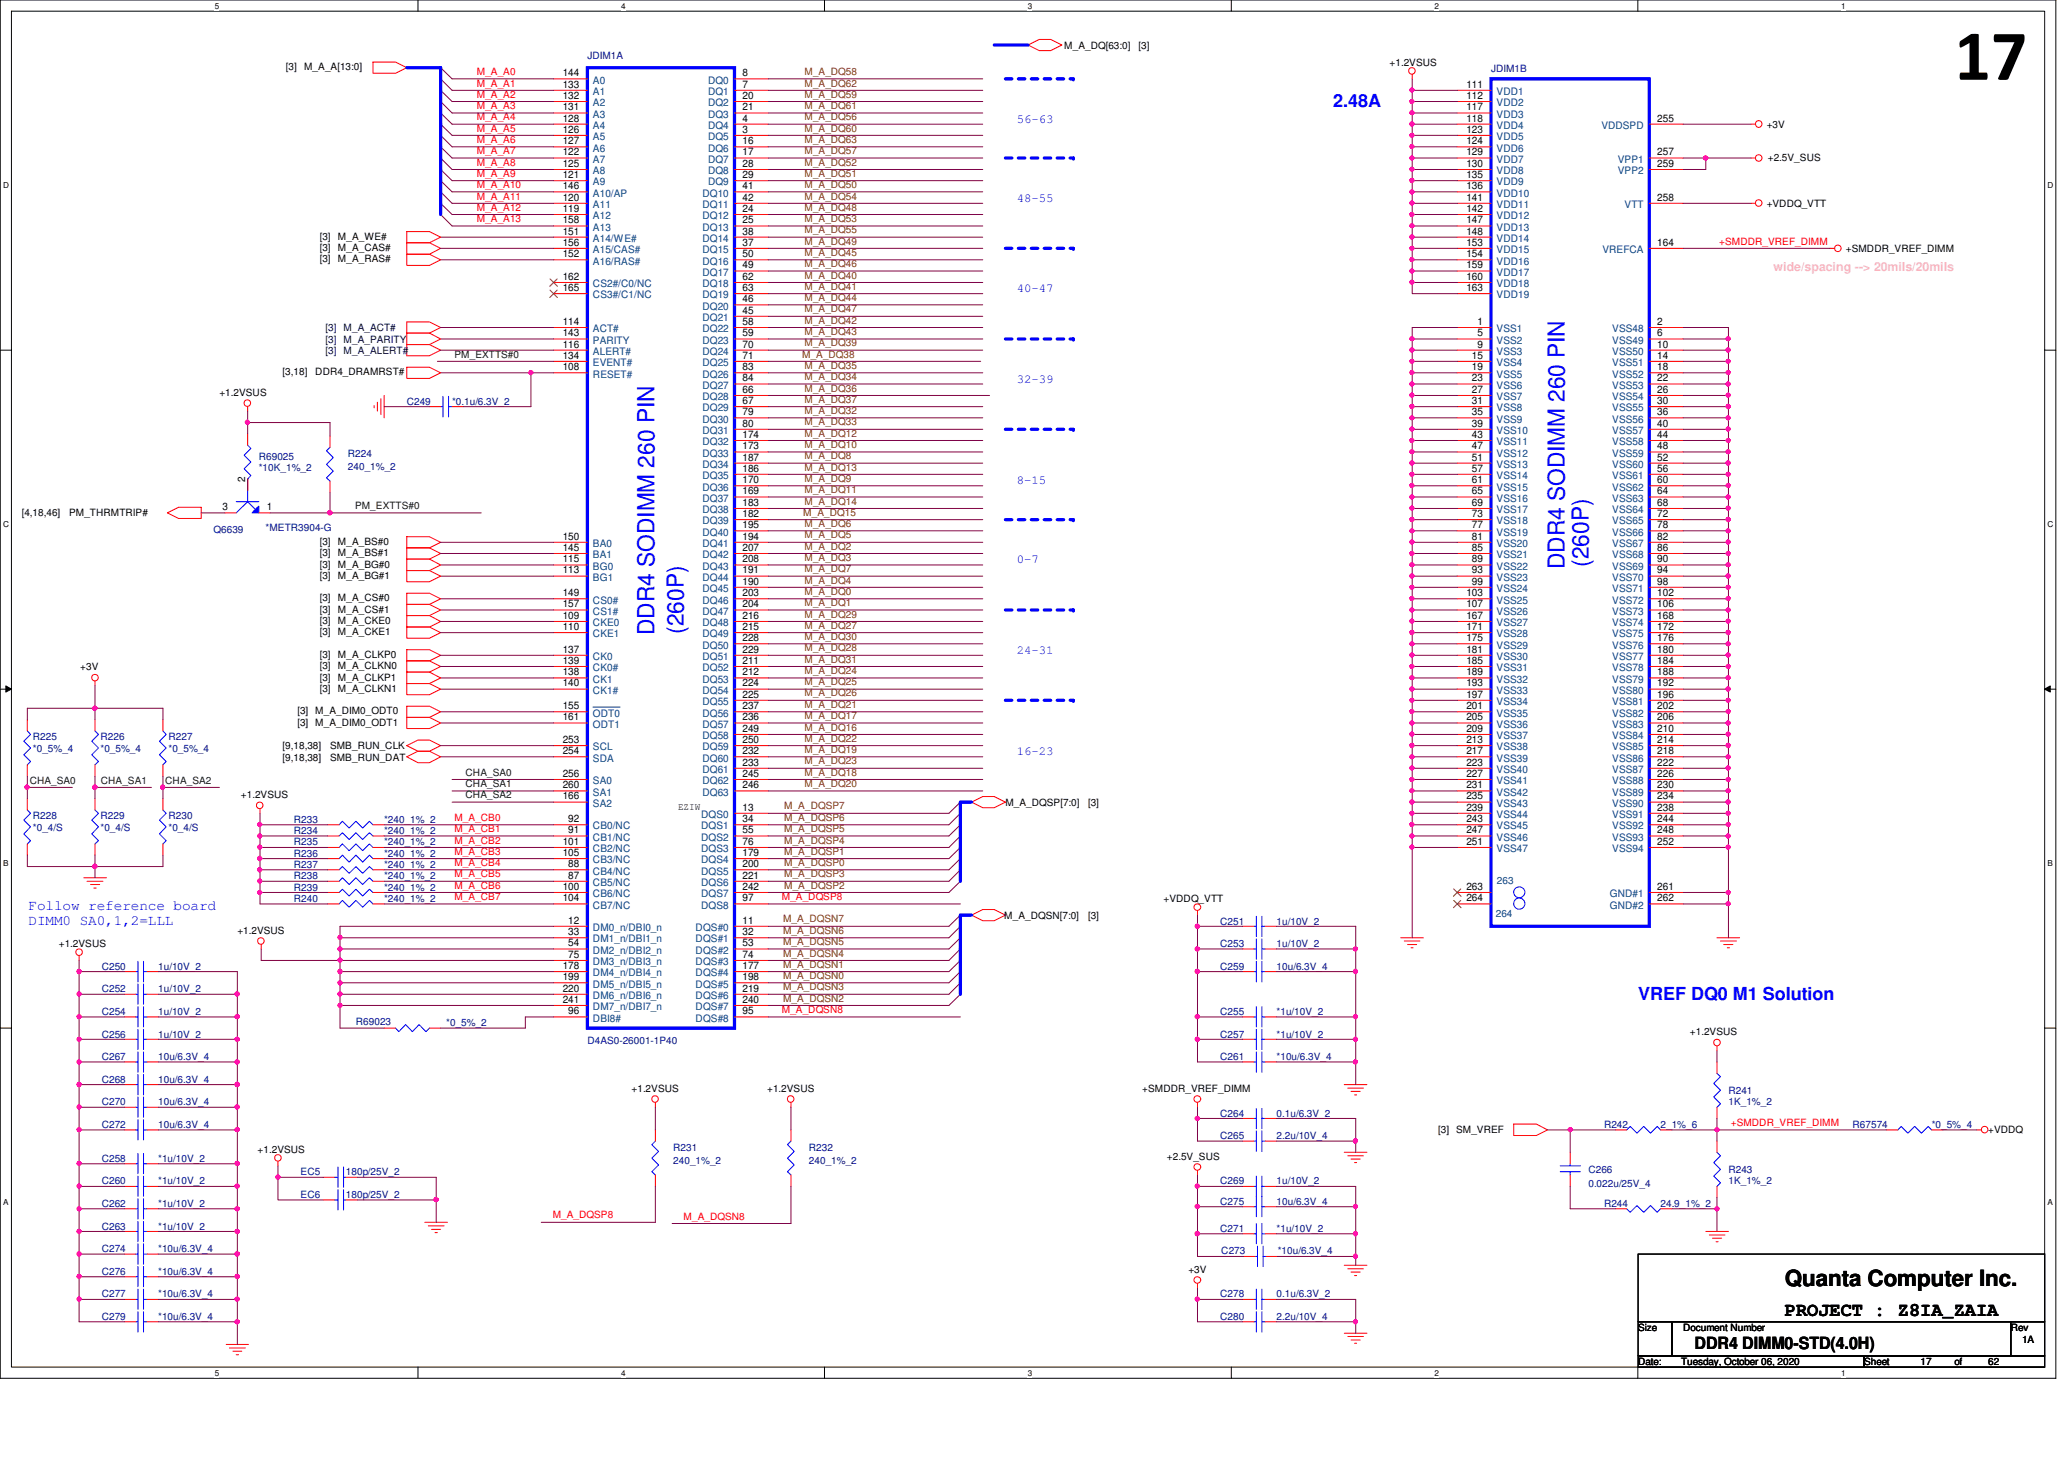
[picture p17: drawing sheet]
<svg xmlns="http://www.w3.org/2000/svg" width="297mm" height="210mm" viewBox="0 0 297 210" stroke-linecap="round" stroke-linejoin="round" font-family="sans-serif">
<defs><g id="words">
<text font-size="10.4" x="281.3" y="11.5">17</text>
<g font-size="3.4" fill="#00f">
<text x="225.2" y="81.9" transform="rotate(-90 225.2 81.9)">DDR4 SODIMM 260 PIN</text>
<text x="228.6" y="81.6" transform="rotate(-90 228.6 81.6)">(260P)</text>
<text x="94.2" y="91.4" transform="rotate(-90 94.2 91.4)">DDR4 SODIMM 260 PIN</text>
<text x="98.4" y="91.2" transform="rotate(-90 98.4 91.2)">(260P)</text>
</g>
<text font-size="3.2" x="256.9" y="185">Quanta Computer Inc.</text>
<text font-size="2.8" x="256.9" y="189.3">PROJECT : Z8IA_ZAIA</text>
<g font-size="2.6" fill="#00f">
<text x="191.9" y="15.4">2.48A</text>
<text x="235.8" y="143.8">VREF DQ0 M1 Solution</text>
</g>
<text font-size="2.4" x="243.9" y="194.1">DDR4 DIMM0-STD(4.0H)</text>
<g font-size="2.1" fill="#00f">
<text x="4.1" y="131">Follow reference board</text>
<text x="4.1" y="133.1">DIMM0 SA0,1,2=LLL</text>
</g>
<g font-size="1.8" fill="#00f">
<text x="146.3" y="17.7">56-63</text>
<text x="146.3" y="29">48-55</text>
<text x="146.3" y="42">40-47</text>
<text x="146.3" y="55">32-39</text>
<text x="146.3" y="69.6">8-15</text>
<text x="146.3" y="81">0-7</text>
<text x="146.3" y="94">24-31</text>
<text x="146.3" y="108.7">16-23</text>
</g>
<text font-size="1.8" fill="#ff80ff" x="255.2" y="39">wide/spacing --&gt; 20mils/20mils</text>
<g font-size="1.5">
<text x="81" y="11">144</text>
<text x="106.8" y="11">8</text>
<text x="81" y="12.6">133</text>
<text x="81" y="14.2">132</text>
<text x="81" y="15.9">131</text>
<text x="81" y="17.5">128</text>
<text x="106.8" y="12.6">7</text>
<text x="106.8" y="14.2">20</text>
<text x="106.8" y="15.9">21</text>
<text x="106.8" y="17.5">4</text>
<text x="211" y="12.6">111</text>
<text x="211" y="14.2">112</text>
<text x="211" y="15.9">117</text>
<text x="211" y="17.5">118</text>
<text x="238.5" y="17.5">255</text>
<text x="81" y="19.1">126</text>
<text x="81" y="20.7">127</text>
<text x="81" y="22.4">122</text>
<text x="106.8" y="19.1">3</text>
<text x="106.8" y="20.7">16</text>
<text x="106.8" y="22.4">17</text>
<text x="211" y="19.1">123</text>
<text x="211" y="20.7">124</text>
<text x="211" y="22.4">129</text>
<text x="238.5" y="22.4">257</text>
<text x="81" y="24">125</text>
<text x="81" y="25.6">121</text>
<text x="81" y="27.2">146</text>
<text x="81" y="28.9">120</text>
<text x="106.8" y="24">28</text>
<text x="106.8" y="25.6">29</text>
<text x="106.8" y="27.2">41</text>
<text x="106.8" y="28.9">42</text>
<text x="211" y="24">130</text>
<text x="211" y="25.6">135</text>
<text x="211" y="27.2">136</text>
<text x="211" y="28.9">141</text>
<text x="238.5" y="28.9">258</text>
<text x="238.5" y="24">259</text>
<text x="81" y="30.5">119</text>
<text x="81" y="32.1">158</text>
<text x="81" y="33.7">151</text>
<text x="81" y="35.3">156</text>
<text x="106.8" y="30.5">24</text>
<text x="106.8" y="32.1">25</text>
<text x="106.8" y="33.7">38</text>
<text x="106.8" y="35.3">37</text>
<text x="211" y="30.5">142</text>
<text x="211" y="32.1">147</text>
<text x="211" y="33.7">148</text>
<text x="211" y="35.3">153</text>
<text x="238.5" y="35.3">164</text>
<text x="81" y="40.3">162</text>
<text x="81" y="41.9">165</text>
<text x="81" y="37">152</text>
<text x="106.8" y="37">50</text>
<text x="106.8" y="38.6">49</text>
<text x="106.8" y="40.3">62</text>
<text x="106.8" y="41.9">63</text>
<text x="211" y="37">154</text>
<text x="211" y="38.6">159</text>
<text x="211" y="40.3">160</text>
<text x="211" y="41.9">163</text>
<text x="81" y="46.7">114</text>
<text x="106.8" y="43.5">46</text>
<text x="106.8" y="45.1">45</text>
<text x="106.8" y="46.7">58</text>
<text x="212.6" y="46.7">1</text>
<text x="238.5" y="46.7">2</text>
<text x="81" y="50">116</text>
<text x="81" y="51.6">134</text>
<text x="81" y="53.3">108</text>
<text x="81" y="48.4">143</text>
<text x="106.8" y="48.4">59</text>
<text x="106.8" y="50">70</text>
<text x="106.8" y="51.6">71</text>
<text x="106.8" y="53.3">83</text>
<text x="211.8" y="51.6">15</text>
<text x="211.8" y="53.3">19</text>
<text x="212.6" y="48.4">5</text>
<text x="212.6" y="50">9</text>
<text x="238.5" y="48.4">6</text>
<text x="238.5" y="50">10</text>
<text x="238.5" y="51.6">14</text>
<text x="238.5" y="53.3">18</text>
<text x="106.8" y="54.9">84</text>
<text x="106.8" y="56.5">66</text>
<text x="106.8" y="58.1">67</text>
<text x="106.8" y="59.7">79</text>
<text x="211.8" y="54.9">23</text>
<text x="211.8" y="56.5">27</text>
<text x="211.8" y="58.1">31</text>
<text x="211.8" y="59.7">35</text>
<text x="238.5" y="54.9">22</text>
<text x="238.5" y="56.5">26</text>
<text x="238.5" y="58.1">30</text>
<text x="238.5" y="59.7">36</text>
<text x="106.8" y="61.4">80</text>
<text x="106.8" y="63">174</text>
<text x="106.8" y="64.6">173</text>
<text x="211.8" y="61.4">39</text>
<text x="211.8" y="63">43</text>
<text x="211.8" y="64.6">47</text>
<text x="238.5" y="61.4">40</text>
<text x="238.5" y="63">44</text>
<text x="238.5" y="64.6">48</text>
<text x="35.3" y="69.4" transform="rotate(-90 35.3 69.4)">2</text>
<text x="106.8" y="66.3">187</text>
<text x="106.8" y="67.9">186</text>
<text x="106.8" y="69.5">170</text>
<text x="106.8" y="71.1">169</text>
<text x="211.8" y="66.3">51</text>
<text x="211.8" y="67.9">57</text>
<text x="211.8" y="69.5">61</text>
<text x="211.8" y="71.1">65</text>
<text x="238.5" y="66.3">52</text>
<text x="238.5" y="67.9">56</text>
<text x="238.5" y="69.5">60</text>
<text x="238.5" y="71.1">64</text>
<text x="32" y="73.4">3</text>
<text x="38.4" y="73.4">1</text>
<text x="81" y="77.6">150</text>
<text x="106.8" y="72.8">183</text>
<text x="106.8" y="74.4">182</text>
<text x="106.8" y="76">195</text>
<text x="106.8" y="77.6">194</text>
<text x="211.8" y="72.8">69</text>
<text x="211.8" y="74.4">73</text>
<text x="211.8" y="76">77</text>
<text x="211.8" y="77.6">81</text>
<text x="238.5" y="72.8">68</text>
<text x="238.5" y="74.4">72</text>
<text x="238.5" y="76">78</text>
<text x="238.5" y="77.6">82</text>
<text x="81" y="79.2">145</text>
<text x="81" y="80.9">115</text>
<text x="81" y="82.5">113</text>
<text x="106.8" y="79.2">207</text>
<text x="106.8" y="80.9">208</text>
<text x="106.8" y="82.5">191</text>
<text x="211.8" y="79.2">85</text>
<text x="211.8" y="80.9">89</text>
<text x="211.8" y="82.5">93</text>
<text x="238.5" y="79.2">86</text>
<text x="238.5" y="80.9">90</text>
<text x="238.5" y="82.5">94</text>
<text x="81" y="85.8">149</text>
<text x="81" y="87.4">157</text>
<text x="81" y="89">109</text>
<text x="106.8" y="84.1">190</text>
<text x="106.8" y="85.8">203</text>
<text x="106.8" y="87.4">204</text>
<text x="106.8" y="89">216</text>
<text x="211" y="85.8">103</text>
<text x="211" y="87.4">107</text>
<text x="211" y="89">167</text>
<text x="211.8" y="84.1">99</text>
<text x="238.5" y="84.1">98</text>
<text x="238.5" y="85.8">102</text>
<text x="238.5" y="87.4">106</text>
<text x="238.5" y="89">168</text>
<text x="81" y="93.9">137</text>
<text x="81" y="95.5">139</text>
<text x="81" y="90.6">110</text>
<text x="106.8" y="90.6">215</text>
<text x="106.8" y="92.2">228</text>
<text x="106.8" y="93.9">229</text>
<text x="106.8" y="95.5">211</text>
<text x="211" y="90.6">171</text>
<text x="211" y="92.2">175</text>
<text x="211" y="93.9">181</text>
<text x="211" y="95.5">185</text>
<text x="238.5" y="90.6">172</text>
<text x="238.5" y="92.2">176</text>
<text x="238.5" y="93.9">180</text>
<text x="238.5" y="95.5">184</text>
<text x="81" y="97.2">138</text>
<text x="81" y="98.8">140</text>
<text x="106.8" y="97.2">212</text>
<text x="106.8" y="98.8">224</text>
<text x="106.8" y="100.4">225</text>
<text x="211" y="97.2">189</text>
<text x="211" y="98.8">193</text>
<text x="211" y="100.4">197</text>
<text x="238.5" y="97.2">188</text>
<text x="238.5" y="98.8">192</text>
<text x="238.5" y="100.4">196</text>
<text x="81" y="106.9">253</text>
<text x="81" y="103.6">161</text>
<text x="81" y="102">155</text>
<text x="106.8" y="102">237</text>
<text x="106.8" y="103.6">236</text>
<text x="106.8" y="105.3">249</text>
<text x="106.8" y="106.9">250</text>
<text x="211" y="102">201</text>
<text x="211" y="103.6">205</text>
<text x="211" y="105.3">209</text>
<text x="211" y="106.9">213</text>
<text x="238.5" y="102">202</text>
<text x="238.5" y="103.6">206</text>
<text x="238.5" y="105.3">210</text>
<text x="238.5" y="106.9">214</text>
<text x="81" y="111.8">256</text>
<text x="81" y="113.4">260</text>
<text x="81" y="108.5">254</text>
<text x="106.8" y="108.5">232</text>
<text x="106.8" y="110.2">233</text>
<text x="106.8" y="111.8">245</text>
<text x="106.8" y="113.4">246</text>
<text x="211" y="108.5">217</text>
<text x="211" y="110.2">223</text>
<text x="211" y="111.8">227</text>
<text x="211" y="113.4">231</text>
<text x="238.5" y="108.5">218</text>
<text x="238.5" y="110.2">222</text>
<text x="238.5" y="111.8">226</text>
<text x="238.5" y="113.4">230</text>
<text x="81" y="115">166</text>
<text x="81.8" y="118.3">92</text>
<text x="81.8" y="119.9">91</text>
<text x="106.8" y="116.6">13</text>
<text x="106.8" y="118.3">34</text>
<text x="106.8" y="119.9">55</text>
<text x="211" y="115">235</text>
<text x="211" y="116.6">239</text>
<text x="211" y="118.3">243</text>
<text x="211" y="119.9">247</text>
<text x="238.5" y="115">234</text>
<text x="238.5" y="116.6">238</text>
<text x="238.5" y="118.3">244</text>
<text x="238.5" y="119.9">248</text>
<text x="81" y="121.5">101</text>
<text x="81" y="123.1">105</text>
<text x="81.8" y="124.8">88</text>
<text x="106.8" y="121.5">76</text>
<text x="106.8" y="123.1">179</text>
<text x="106.8" y="124.8">200</text>
<text x="211" y="121.5">251</text>
<text x="238.5" y="121.5">252</text>
<text x="81" y="128">100</text>
<text x="81" y="129.7">104</text>
<text x="81.8" y="126.4">87</text>
<text x="106.8" y="126.4">221</text>
<text x="106.8" y="128">242</text>
<text x="106.8" y="129.7">97</text>
<text x="211" y="128">263</text>
<text x="211" y="129.7">264</text>
<text x="238.5" y="128">261</text>
<text x="238.5" y="129.7">262</text>
<text x="81.8" y="132.9">12</text>
<text x="81.8" y="134.5">33</text>
<text x="81.8" y="136.1">54</text>
<text x="81.8" y="137.8">75</text>
<text x="106.8" y="132.9">11</text>
<text x="106.8" y="134.5">32</text>
<text x="106.8" y="136.1">53</text>
<text x="106.8" y="137.8">74</text>
<text x="81" y="139.4">178</text>
<text x="81" y="141">199</text>
<text x="81" y="142.7">220</text>
<text x="106.8" y="139.4">177</text>
<text x="106.8" y="141">198</text>
<text x="106.8" y="142.7">219</text>
<text x="81" y="144.3">241</text>
<text x="81.8" y="145.9">96</text>
<text x="106.8" y="144.3">240</text>
<text x="106.8" y="145.9">95</text>
</g>
<g font-size="1.5" fill="#004080">
<text x="85.3" y="12">A0</text>
<text x="85.3" y="13.7">A1</text>
<text x="85.3" y="15.3">A2</text>
<text x="85.3" y="16.9">A3</text>
<text x="101.9" y="12">DQ0</text>
<text x="101.9" y="13.7">DQ1</text>
<text x="101.9" y="15.3">DQ2</text>
<text x="101.9" y="16.9">DQ3</text>
<text x="215.4" y="13.7">VDD1</text>
<text x="215.4" y="15.3">VDD2</text>
<text x="215.4" y="16.9">VDD3</text>
<text x="85.3" y="18.5">A4</text>
<text x="85.3" y="20.2">A5</text>
<text x="85.3" y="21.8">A6</text>
<text x="85.3" y="23.4">A7</text>
<text x="101.9" y="18.5">DQ4</text>
<text x="101.9" y="20.2">DQ5</text>
<text x="101.9" y="21.8">DQ6</text>
<text x="101.9" y="23.4">DQ7</text>
<text x="215.4" y="18.5">VDD4</text>
<text x="215.4" y="20.2">VDD5</text>
<text x="215.4" y="21.8">VDD6</text>
<text x="215.4" y="23.4">VDD7</text>
<text x="230.5" y="18.5">VDDSPD</text>
<text x="232.8" y="23.4">VPP1</text>
<text x="85.3" y="25.1">A8</text>
<text x="85.3" y="26.7">A9</text>
<text x="85.3" y="28.3">A10/AP</text>
<text x="85.3" y="29.9">A11</text>
<text x="101.1" y="28.3">DQ10</text>
<text x="101.1" y="29.9">DQ11</text>
<text x="101.9" y="25.1">DQ8</text>
<text x="101.9" y="26.7">DQ9</text>
<text x="215.4" y="25.1">VDD8</text>
<text x="215.4" y="26.7">VDD9</text>
<text x="215.4" y="28.3">VDD10</text>
<text x="215.4" y="29.9">VDD11</text>
<text x="232.8" y="25.1">VPP2</text>
<text x="233.8" y="29.9">VTT</text>
<text x="85.3" y="31.5">A12</text>
<text x="85.3" y="33.2">A13</text>
<text x="85.3" y="34.8">A14/WE#</text>
<text x="101.1" y="31.5">DQ12</text>
<text x="101.1" y="33.2">DQ13</text>
<text x="101.1" y="34.8">DQ14</text>
<text x="215.4" y="31.5">VDD12</text>
<text x="215.4" y="33.2">VDD13</text>
<text x="215.4" y="34.8">VDD14</text>
<text x="85.3" y="36.4">A15/CAS#</text>
<text x="85.3" y="41.3">CS2#/C0/NC</text>
<text x="85.3" y="38.1">A16/RAS#</text>
<text x="101.1" y="36.4">DQ15</text>
<text x="101.1" y="38.1">DQ16</text>
<text x="101.1" y="39.7">DQ17</text>
<text x="101.1" y="41.3">DQ18</text>
<text x="215.4" y="36.4">VDD15</text>
<text x="215.4" y="38.1">VDD16</text>
<text x="215.4" y="39.7">VDD17</text>
<text x="215.4" y="41.3">VDD18</text>
<text x="230.6" y="36.4">VREFCA</text>
<text x="85.3" y="42.9">CS3#/C1/NC</text>
<text x="85.3" y="47.8">ACT#</text>
<text x="101.1" y="42.9">DQ19</text>
<text x="101.1" y="44.5">DQ20</text>
<text x="101.1" y="46.2">DQ21</text>
<text x="101.1" y="47.8">DQ22</text>
<text x="215.4" y="47.8">VSS1</text>
<text x="215.4" y="42.9">VDD19</text>
<text x="232" y="47.8">VSS48</text>
<text x="85.3" y="51.1">ALERT#</text>
<text x="85.3" y="52.7">EVENT#</text>
<text x="85.3" y="49.4">PARITY</text>
<text x="101.1" y="49.4">DQ23</text>
<text x="101.1" y="51.1">DQ24</text>
<text x="101.1" y="52.7">DQ25</text>
<text x="215.4" y="49.4">VSS2</text>
<text x="215.4" y="51.1">VSS3</text>
<text x="215.4" y="52.7">VSS4</text>
<text x="232" y="49.4">VSS49</text>
<text x="232" y="51.1">VSS50</text>
<text x="232" y="52.7">VSS51</text>
<text x="85.3" y="54.3">RESET#</text>
<text x="101.1" y="54.3">DQ26</text>
<text x="101.1" y="55.9">DQ27</text>
<text x="101.1" y="57.6">DQ28</text>
<text x="101.1" y="59.2">DQ29</text>
<text x="215.4" y="54.3">VSS5</text>
<text x="215.4" y="55.9">VSS6</text>
<text x="215.4" y="57.6">VSS7</text>
<text x="215.4" y="59.2">VSS8</text>
<text x="232" y="54.3">VSS52</text>
<text x="232" y="55.9">VSS53</text>
<text x="232" y="57.6">VSS54</text>
<text x="232" y="59.2">VSS55</text>
<text x="101.1" y="60.8">DQ30</text>
<text x="101.1" y="62.4">DQ31</text>
<text x="101.1" y="64.1">DQ32</text>
<text x="101.1" y="65.7">DQ33</text>
<text x="215.4" y="60.8">VSS9</text>
<text x="215.4" y="62.4">VSS10</text>
<text x="215.4" y="64.1">VSS11</text>
<text x="215.4" y="65.7">VSS12</text>
<text x="232" y="60.8">VSS56</text>
<text x="232" y="62.4">VSS57</text>
<text x="232" y="64.1">VSS58</text>
<text x="232" y="65.7">VSS59</text>
<text x="101.1" y="67.3">DQ34</text>
<text x="101.1" y="68.9">DQ35</text>
<text x="101.1" y="70.6">DQ36</text>
<text x="215.4" y="67.3">VSS13</text>
<text x="215.4" y="68.9">VSS14</text>
<text x="215.4" y="70.6">VSS15</text>
<text x="232" y="67.3">VSS60</text>
<text x="232" y="68.9">VSS61</text>
<text x="232" y="70.6">VSS62</text>
<text x="101.1" y="72.2">DQ37</text>
<text x="101.1" y="73.8">DQ38</text>
<text x="101.1" y="75.4">DQ39</text>
<text x="101.1" y="77">DQ40</text>
<text x="215.4" y="72.2">VSS16</text>
<text x="215.4" y="73.8">VSS17</text>
<text x="215.4" y="75.4">VSS18</text>
<text x="215.4" y="77">VSS19</text>
<text x="232" y="72.2">VSS63</text>
<text x="232" y="73.8">VSS64</text>
<text x="232" y="75.4">VSS65</text>
<text x="232" y="77">VSS66</text>
<text x="85.3" y="78.7">BA0</text>
<text x="85.3" y="80.3">BA1</text>
<text x="85.3" y="82">BG0</text>
<text x="85.3" y="83.6">BG1</text>
<text x="101.1" y="78.7">DQ41</text>
<text x="101.1" y="80.3">DQ42</text>
<text x="101.1" y="82">DQ43</text>
<text x="101.1" y="83.6">DQ44</text>
<text x="215.4" y="78.7">VSS20</text>
<text x="215.4" y="80.3">VSS21</text>
<text x="215.4" y="82">VSS22</text>
<text x="215.4" y="83.6">VSS23</text>
<text x="232" y="78.7">VSS67</text>
<text x="232" y="80.3">VSS68</text>
<text x="232" y="82">VSS69</text>
<text x="232" y="83.6">VSS70</text>
<text x="85.3" y="86.8">CS0#</text>
<text x="85.3" y="88.4">CS1#</text>
<text x="101.1" y="85.2">DQ45</text>
<text x="101.1" y="86.8">DQ46</text>
<text x="101.1" y="88.4">DQ47</text>
<text x="215.4" y="85.2">VSS24</text>
<text x="215.4" y="86.8">VSS25</text>
<text x="215.4" y="88.4">VSS26</text>
<text x="232" y="85.2">VSS71</text>
<text x="232" y="86.8">VSS72</text>
<text x="232" y="88.4">VSS73</text>
<text x="85.3" y="95">CK0</text>
<text x="85.3" y="90.1">CKE0</text>
<text x="85.3" y="91.7">CKE1</text>
<text x="101.1" y="90.1">DQ48</text>
<text x="101.1" y="91.7">DQ49</text>
<text x="101.1" y="93.3">DQ50</text>
<text x="101.1" y="95">DQ51</text>
<text x="215.4" y="90.1">VSS27</text>
<text x="215.4" y="91.7">VSS28</text>
<text x="215.4" y="93.3">VSS29</text>
<text x="215.4" y="95">VSS30</text>
<text x="232" y="90.1">VSS74</text>
<text x="232" y="91.7">VSS75</text>
<text x="232" y="93.3">VSS76</text>
<text x="232" y="95">VSS77</text>
<text x="85.3" y="96.6">CK0#</text>
<text x="85.3" y="98.2">CK1</text>
<text x="85.3" y="99.8">CK1#</text>
<text x="101.1" y="96.6">DQ52</text>
<text x="101.1" y="98.2">DQ53</text>
<text x="101.1" y="99.8">DQ54</text>
<text x="101.1" y="101.4">DQ55</text>
<text x="215.4" y="96.6">VSS31</text>
<text x="215.4" y="98.2">VSS32</text>
<text x="215.4" y="99.8">VSS33</text>
<text x="215.4" y="101.4">VSS34</text>
<text x="232" y="96.6">VSS78</text>
<text x="232" y="98.2">VSS79</text>
<text x="232" y="99.8">VSS80</text>
<text x="232" y="101.4">VSS81</text>
<text x="85.3" y="107.9">SCL</text>
<text x="85.3" y="103.1">ODT0</text>
<text x="85.3" y="104.7">ODT1</text>
<text x="101.1" y="103.1">DQ56</text>
<text x="101.1" y="104.7">DQ57</text>
<text x="101.1" y="106.3">DQ58</text>
<text x="101.1" y="107.9">DQ59</text>
<text x="215.4" y="103.1">VSS35</text>
<text x="215.4" y="104.7">VSS36</text>
<text x="215.4" y="106.3">VSS37</text>
<text x="215.4" y="107.9">VSS38</text>
<text x="232" y="103.1">VSS82</text>
<text x="232" y="104.7">VSS83</text>
<text x="232" y="106.3">VSS84</text>
<text x="232" y="107.9">VSS85</text>
<text x="85.3" y="112.8">SA0</text>
<text x="85.3" y="109.6">SDA</text>
<text x="101.1" y="109.6">DQ60</text>
<text x="101.1" y="111.2">DQ61</text>
<text x="101.1" y="112.8">DQ62</text>
<text x="215.4" y="109.6">VSS39</text>
<text x="215.4" y="111.2">VSS40</text>
<text x="215.4" y="112.8">VSS41</text>
<text x="232" y="109.6">VSS86</text>
<text x="232" y="111.2">VSS87</text>
<text x="232" y="112.8">VSS88</text>
<text x="85.3" y="114.5">SA1</text>
<text x="85.3" y="119.3">CB0/NC</text>
<text x="85.3" y="116.1">SA2</text>
<text x="100.9" y="117.7">DQS0</text>
<text x="100.9" y="119.3">DQS1</text>
<text x="101.1" y="114.5">DQ63</text>
<text x="215.4" y="114.5">VSS42</text>
<text x="215.4" y="116.1">VSS43</text>
<text x="215.4" y="117.7">VSS44</text>
<text x="215.4" y="119.3">VSS45</text>
<text x="232" y="114.5">VSS89</text>
<text x="232" y="116.1">VSS90</text>
<text x="232" y="117.7">VSS91</text>
<text x="232" y="119.3">VSS92</text>
<text x="85.3" y="120.9">CB1/NC</text>
<text x="85.3" y="122.6">CB2/NC</text>
<text x="85.3" y="124.2">CB3/NC</text>
<text x="85.3" y="125.8">CB4/NC</text>
<text x="100.9" y="120.9">DQS2</text>
<text x="100.9" y="122.6">DQS3</text>
<text x="100.9" y="124.2">DQS4</text>
<text x="100.9" y="125.8">DQS5</text>
<text x="215.4" y="120.9">VSS46</text>
<text x="215.4" y="122.6">VSS47</text>
<text x="232" y="120.9">VSS93</text>
<text x="232" y="122.6">VSS94</text>
<text x="85.3" y="127.5">CB5/NC</text>
<text x="85.3" y="129.1">CB6/NC</text>
<text x="85.3" y="130.7">CB7/NC</text>
<text x="100.9" y="127.5">DQS6</text>
<text x="100.9" y="129.1">DQS7</text>
<text x="100.9" y="130.7">DQS8</text>
<text x="231.7" y="129.1">GND#1</text>
<text x="231.7" y="130.7">GND#2</text>
<text x="85.3" y="133.9">DM0_n/DBI0_n</text>
<text x="85.3" y="135.6">DM1_n/DBI1_n</text>
<text x="85.3" y="137.2">DM2_n/DBI2_n</text>
<text x="100.1" y="133.9">DQS#0</text>
<text x="100.1" y="135.6">DQS#1</text>
<text x="100.1" y="137.2">DQS#2</text>
<text x="85.3" y="138.9">DM3_n/DBI3_n</text>
<text x="85.3" y="140.5">DM4_n/DBI4_n</text>
<text x="85.3" y="142.1">DM5_n/DBI5_n</text>
<text x="85.3" y="143.7">DM6_n/DBI6_n</text>
<text x="100.1" y="138.9">DQS#3</text>
<text x="100.1" y="140.5">DQS#4</text>
<text x="100.1" y="142.1">DQS#5</text>
<text x="100.1" y="143.7">DQS#6</text>
<text x="85.3" y="145.3">DM7_n/DBI7_n</text>
<text x="85.3" y="147">DBI8#</text>
<text x="100.1" y="145.3">DQS#7</text>
<text x="100.1" y="147">DQS#8</text>
</g>
<g font-size="1.4">
<text x="41.1" y="10.1">[3]</text>
<text x="43.8" y="10.1">M_A_A[13:0]</text>
<text x="153.2" y="7">M_A_DQ[63:0]</text>
<text x="163.9" y="7">[3]</text>
<text x="200" y="9.5">+1.2VSUS</text>
<text x="254.3" y="18.4">+3V</text>
<text x="254.4" y="23.1">+2.5V_SUS</text>
<text x="254.3" y="29.8">+VDDQ_VTT</text>
<text x="46" y="34.5">[3]</text>
<text x="48.6" y="34.5">M_A_WE#</text>
<text x="46" y="36.1">[3]</text>
<text x="46" y="37.8">[3]</text>
<text x="48.6" y="36.1">M_A_CAS#</text>
<text x="48.6" y="37.8">M_A_RAS#</text>
<text x="265.6" y="36.3">+SMDDR_VREF_DIMM</text>
<text x="31.6" y="56.9">+1.2VSUS</text>
<text x="40.7" y="54">[3,18]</text>
<text x="45.4" y="54">DDR4_DRAMRST#</text>
<text x="3.1" y="74.2">[4,18,46]</text>
<text x="9.9" y="74.2">PM_THRMTRIP#</text>
<text x="46" y="78.4">[3]</text>
<text x="46" y="80">[3]</text>
<text x="46" y="81.7">[3]</text>
<text x="46" y="83.3">[3]</text>
<text x="48.6" y="78.4">M_A_BS#0</text>
<text x="48.6" y="80">M_A_BS#1</text>
<text x="48.6" y="81.7">M_A_BG#0</text>
<text x="48.6" y="83.3">M_A_BG#1</text>
<text x="46" y="86.5">[3]</text>
<text x="46" y="88.1">[3]</text>
<text x="46" y="89.8">[3]</text>
<text x="48.6" y="86.5">M_A_CS#0</text>
<text x="48.6" y="88.1">M_A_CS#1</text>
<text x="48.6" y="89.8">M_A_CKE0</text>
<text x="46" y="94.7">[3]</text>
<text x="46" y="91.4">[3]</text>
<text x="48.6" y="94.7">M_A_CLKP0</text>
<text x="48.6" y="91.4">M_A_CKE1</text>
<text x="11.6" y="96.4">+3V</text>
<text x="46" y="96.3">[3]</text>
<text x="46" y="97.9">[3]</text>
<text x="46" y="99.5">[3]</text>
<text x="48.6" y="96.3">M_A_CLKN0</text>
<text x="48.6" y="97.9">M_A_CLKP1</text>
<text x="48.6" y="99.5">M_A_CLKN1</text>
<text x="40.7" y="107.8">[9,18,38]</text>
<text x="42.8" y="102.8">[3] M_A_DIM0_ODT0</text>
<text x="42.8" y="104.4">[3] M_A_DIM0_ODT1</text>
<text x="47.5" y="107.8">SMB_RUN_CLK</text>
<text x="40.7" y="109.4">[9,18,38]</text>
<text x="47.5" y="109.4">SMB_RUN_DAT</text>
<text x="34.7" y="114.8">+1.2VSUS</text>
<text x="97.6" y="116.6">EZIW</text>
<text x="144.7" y="116">M_A_DQSP[7:0]</text>
<text x="156.6" y="116">[3]</text>
<text x="167.5" y="129.8">+VDDQ_VTT</text>
<text x="8.5" y="136.3">+1.2VSUS</text>
<text x="34.2" y="134.3">+1.2VSUS</text>
<text x="144.5" y="132.2">M_A_DQSN[7:0]</text>
<text x="156.6" y="132.2">[3]</text>
<text x="243.2" y="148.9">+1.2VSUS</text>
<text x="90.9" y="157.1">+1.2VSUS</text>
<text x="110.4" y="157.1">+1.2VSUS</text>
<text x="164.4" y="157.1">+SMDDR_VREF_DIMM</text>
<text x="37.1" y="165.9">+1.2VSUS</text>
<text x="167.9" y="166.8">+2.5V_SUS</text>
<text x="207" y="162.9">[3] SM_VREF</text>
<text x="286.1" y="162.9">+VDDQ</text>
<text x="171" y="183.1">+3V</text>
<text x="235.8" y="191.5">Size</text>
<text x="242.2" y="191.5">Document Number</text>
<text x="289.4" y="191.5">Rev</text>
<text x="235.8" y="196.4">Date:</text>
<text x="241.9" y="196.4">Tuesday, October 06, 2020</text>
<text x="268.3" y="196.4">Sheet</text>
<text x="276.4" y="196.4">17</text>
<text x="281.3" y="196.4">of</text>
<text x="286.1" y="196.4">62</text>
<text x="291" y="193.2">1A</text>
</g>
<g font-size="1.4" fill="#f00">
<text x="68.6" y="10.8">M_A_A0</text>
<text x="68.6" y="17.3">M_A_A4</text>
<text x="68.6" y="14.1">M_A_A2</text>
<text x="68.6" y="15.7">M_A_A3</text>
<text x="68.6" y="12.4">M_A_A1</text>
<text x="68.6" y="23.8">M_A_A8</text>
<text x="68.6" y="22.2">M_A_A7</text>
<text x="68.6" y="20.6">M_A_A6</text>
<text x="68.6" y="18.9">M_A_A5</text>
<text x="68.6" y="28.7">M_A_A11</text>
<text x="68.6" y="27.1">M_A_A10</text>
<text x="68.6" y="25.4">M_A_A9</text>
<text x="68.6" y="32">M_A_A13</text>
<text x="68.6" y="30.3">M_A_A12</text>
<text x="247.4" y="35.2">+SMDDR_VREF_DIMM</text>
<text x="65.4" y="119.7">M_A_CB1</text>
<text x="65.4" y="118.1">M_A_CB0</text>
<text x="65.4" y="124.6">M_A_CB4</text>
<text x="65.4" y="123">M_A_CB3</text>
<text x="65.4" y="121.4">M_A_CB2</text>
<text x="65.4" y="129.5">M_A_CB7</text>
<text x="65.4" y="127.8">M_A_CB6</text>
<text x="65.4" y="126.2">M_A_CB5</text>
<text x="112.5" y="129.5">M_A_DQSP8</text>
<text x="112.5" y="145.8">M_A_DQSN8</text>
<text x="249.1" y="162">+SMDDR_VREF_DIMM</text>
<text x="79.5" y="175.3">M_A_DQSP8</text>
<text x="98.4" y="175.5">M_A_DQSN8</text>
</g>
<g font-size="1.4" fill="#000080">
<text x="84.5" y="8.5">JDIM1A</text>
<text x="214.6" y="10.3">JDIM1B</text>
<text x="58.5" y="58.3">C249</text>
<text x="65.1" y="58.3">*0.1u/6.3V_2</text>
<text x="50.1" y="65.7">R224</text>
<text x="37.3" y="66.2">R69025</text>
<text x="37.3" y="67.8">*10K_1%_2</text>
<text x="50.1" y="67.6">240_1%_2</text>
<text x="30.7" y="76.8">Q6639</text>
<text x="38.2" y="76.5">*METR3904-G</text>
<text x="4.7" y="106.5">R225</text>
<text x="14.5" y="106.5">R226</text>
<text x="24.3" y="106.5">R227</text>
<text x="4.7" y="108.1">*0_5%_4</text>
<text x="14.5" y="108.1">*0_5%_4</text>
<text x="24.3" y="108.1">*0_5%_4</text>
<text x="4.7" y="117.9">R228</text>
<text x="4.7" y="119.5">*0_4/S</text>
<text x="14.5" y="117.9">R229</text>
<text x="14.5" y="119.5">*0_4/S</text>
<text x="24.3" y="117.9">R230</text>
<text x="24.3" y="119.5">*0_4/S</text>
<text x="42.3" y="118.4">R233</text>
<text x="55.3" y="118.4">*240_1%_2</text>
<text x="42.3" y="124.9">R237</text>
<text x="42.3" y="120">R234</text>
<text x="42.3" y="123.3">R236</text>
<text x="42.3" y="121.6">R235</text>
<text x="55.3" y="124.9">*240_1%_2</text>
<text x="55.3" y="120">*240_1%_2</text>
<text x="55.3" y="123.3">*240_1%_2</text>
<text x="55.3" y="121.6">*240_1%_2</text>
<text x="42.3" y="126.5">R238</text>
<text x="42.3" y="129.8">R240</text>
<text x="42.3" y="128.1">R239</text>
<text x="55.3" y="126.5">*240_1%_2</text>
<text x="55.3" y="129.8">*240_1%_2</text>
<text x="55.3" y="128.1">*240_1%_2</text>
<text x="175.6" y="136.3">C253</text>
<text x="175.6" y="133">C251</text>
<text x="183.7" y="136.3">1u/10V_2</text>
<text x="183.7" y="133">1u/10V_2</text>
<text x="14.6" y="142.7">C252</text>
<text x="14.6" y="139.5">C250</text>
<text x="22.8" y="142.7">1u/10V_2</text>
<text x="22.8" y="139.5">1u/10V_2</text>
<text x="175.6" y="139.5">C259</text>
<text x="183.7" y="139.5">10u/6.3V_4</text>
<text x="14.6" y="146">C254</text>
<text x="14.6" y="149.3">C256</text>
<text x="22.8" y="146">1u/10V_2</text>
<text x="22.8" y="149.3">1u/10V_2</text>
<text x="51.2" y="147.5">R69023</text>
<text x="64.2" y="147.7">*0_5%_2</text>
<text x="175.6" y="149.3">C257</text>
<text x="175.6" y="146">C255</text>
<text x="183.7" y="149.3">*1u/10V_2</text>
<text x="183.7" y="146">*1u/10V_2</text>
<text x="14.6" y="155.8">C268</text>
<text x="14.6" y="152.5">C267</text>
<text x="22.8" y="155.8">10u/6.3V_4</text>
<text x="22.8" y="152.5">10u/6.3V_4</text>
<text x="84.5" y="150.2">D4AS0-26001-1P40</text>
<text x="175.6" y="152.5">C261</text>
<text x="183.7" y="152.5">*10u/6.3V_4</text>
<text x="14.6" y="159">C270</text>
<text x="22.8" y="159">10u/6.3V_4</text>
<text x="175.6" y="160.7">C264</text>
<text x="183.7" y="160.7">0.1u/6.3V_2</text>
<text x="248.7" y="157.4">R241</text>
<text x="248.7" y="159">1K_1%_2</text>
<text x="14.6" y="167.1">C258</text>
<text x="14.6" y="162.3">C272</text>
<text x="22.8" y="167.1">*1u/10V_2</text>
<text x="22.8" y="162.3">10u/6.3V_4</text>
<text x="96.9" y="165.5">R231</text>
<text x="96.9" y="167.5">240_1%_2</text>
<text x="116.4" y="165.5">R232</text>
<text x="116.4" y="167.5">240_1%_2</text>
<text x="175.6" y="163.9">C265</text>
<text x="183.7" y="163.9">2.2u/10V_4</text>
<text x="230.8" y="162.3">R242</text>
<text x="239" y="162.3">2_1%_6</text>
<text x="266.6" y="162.3">R67574</text>
<text x="278" y="162.3">*0_5%_4</text>
<text x="14.6" y="170.4">C260</text>
<text x="14.6" y="173.7">C262</text>
<text x="22.8" y="170.4">*1u/10V_2</text>
<text x="22.8" y="173.7">*1u/10V_2</text>
<text x="43.3" y="172.3">EC6</text>
<text x="43.3" y="169.1">EC5</text>
<text x="49.8" y="172.3">180p/25V_2</text>
<text x="49.8" y="169.1">180p/25V_2</text>
<text x="175.6" y="173.3">C275</text>
<text x="175.6" y="170.4">C269</text>
<text x="183.7" y="173.3">10u/6.3V_4</text>
<text x="183.7" y="170.4">1u/10V_2</text>
<text x="228.6" y="168.8">C266</text>
<text x="228.6" y="170.7">0.022u/25V_4</text>
<text x="230.8" y="173.7">R244</text>
<text x="239" y="173.7">24.9_1%_2</text>
<text x="248.7" y="168.8">R243</text>
<text x="248.7" y="170.4">1K_1%_2</text>
<text x="14.6" y="176.9">C263</text>
<text x="22.8" y="176.9">*1u/10V_2</text>
<text x="175.6" y="177.2">C271</text>
<text x="183.7" y="177.2">*1u/10V_2</text>
<text x="14.6" y="180.2">C274</text>
<text x="14.6" y="183.4">C276</text>
<text x="22.8" y="180.2">*10u/6.3V_4</text>
<text x="22.8" y="183.4">*10u/6.3V_4</text>
<text x="175.8" y="180.5">C273</text>
<text x="183.9" y="180.5">*10u/6.3V_4</text>
<text x="14.6" y="186.6">C277</text>
<text x="14.6" y="189.9">C279</text>
<text x="22.8" y="186.6">*10u/6.3V_4</text>
<text x="22.8" y="189.9">*10u/6.3V_4</text>
<text x="175.6" y="186.6">C278</text>
<text x="175.6" y="189.9">C280</text>
<text x="183.7" y="186.6">0.1u/6.3V_2</text>
<text x="183.7" y="189.9">2.2u/10V_4</text>
</g>
<g font-size="1.4" fill="#804000">
<text x="115.8" y="10.8">M_A_DQ58</text>
<text x="115.8" y="14.1">M_A_DQ59</text>
<text x="115.8" y="17.3">M_A_DQ56</text>
<text x="115.8" y="12.4">M_A_DQ62</text>
<text x="115.8" y="15.7">M_A_DQ61</text>
<text x="115.8" y="20.6">M_A_DQ63</text>
<text x="115.8" y="23.8">M_A_DQ52</text>
<text x="115.8" y="18.9">M_A_DQ60</text>
<text x="115.8" y="22.2">M_A_DQ57</text>
<text x="115.8" y="25.4">M_A_DQ51</text>
<text x="115.8" y="27.1">M_A_DQ50</text>
<text x="115.8" y="28.7">M_A_DQ54</text>
<text x="115.8" y="35.2">M_A_DQ49</text>
<text x="115.8" y="32">M_A_DQ53</text>
<text x="115.8" y="30.3">M_A_DQ48</text>
<text x="115.8" y="33.6">M_A_DQ55</text>
<text x="115.8" y="38.4">M_A_DQ46</text>
<text x="115.8" y="36.8">M_A_DQ45</text>
<text x="115.8" y="40.1">M_A_DQ40</text>
<text x="115.8" y="41.7">M_A_DQ41</text>
<text x="115.8" y="45">M_A_DQ47</text>
<text x="115.8" y="43.3">M_A_DQ44</text>
<text x="115.8" y="46.6">M_A_DQ42</text>
<text x="115.4" y="51.4">M_A_DQ38</text>
<text x="115.8" y="53.1">M_A_DQ35</text>
<text x="115.8" y="48.2">M_A_DQ43</text>
<text x="115.8" y="49.8">M_A_DQ39</text>
<text x="115.8" y="56.3">M_A_DQ36</text>
<text x="115.8" y="58">M_A_DQ37</text>
<text x="115.8" y="54.7">M_A_DQ34</text>
<text x="115.8" y="59.6">M_A_DQ32</text>
<text x="115.8" y="64.5">M_A_DQ10</text>
<text x="115.8" y="62.8">M_A_DQ12</text>
<text x="115.8" y="61.2">M_A_DQ33</text>
<text x="115.8" y="67.7">M_A_DQ13</text>
<text x="115.8" y="69.3">M_A_DQ9</text>
<text x="115.8" y="71">M_A_DQ11</text>
<text x="115.8" y="66.1">M_A_DQ8</text>
<text x="115.6" y="74.2">M_A_DQ15</text>
<text x="115.8" y="72.6">M_A_DQ14</text>
<text x="115.8" y="75.8">M_A_DQ6</text>
<text x="115.8" y="77.5">M_A_DQ5</text>
<text x="115.8" y="82.3">M_A_DQ7</text>
<text x="115.8" y="83.9">M_A_DQ4</text>
<text x="115.8" y="80.7">M_A_DQ3</text>
<text x="115.8" y="79.1">M_A_DQ2</text>
<text x="115.8" y="87.2">M_A_DQ1</text>
<text x="115.8" y="88.9">M_A_DQ29</text>
<text x="115.8" y="85.6">M_A_DQ0</text>
<text x="115.8" y="90.5">M_A_DQ27</text>
<text x="115.8" y="95.3">M_A_DQ31</text>
<text x="115.8" y="92.1">M_A_DQ30</text>
<text x="115.8" y="93.7">M_A_DQ28</text>
<text x="115.8" y="98.6">M_A_DQ25</text>
<text x="115.8" y="100.2">M_A_DQ26</text>
<text x="115.8" y="97">M_A_DQ24</text>
<text x="115.8" y="101.9">M_A_DQ21</text>
<text x="115.8" y="105.1">M_A_DQ16</text>
<text x="115.8" y="106.7">M_A_DQ22</text>
<text x="115.8" y="103.5">M_A_DQ17</text>
<text x="115.8" y="108.3">M_A_DQ19</text>
<text x="115.8" y="110">M_A_DQ23</text>
<text x="115.8" y="111.6">M_A_DQ18</text>
<text x="115.8" y="113.2">M_A_DQ20</text>
<text x="112.9" y="116.5">M_A_DQSP7</text>
<text x="112.9" y="118.1">M_A_DQSP6</text>
<text x="112.9" y="119.7">M_A_DQSP5</text>
<text x="112.9" y="121.4">M_A_DQSP4</text>
<text x="112.9" y="123">M_A_DQSP1</text>
<text x="112.9" y="124.6">M_A_DQSP0</text>
<text x="112.9" y="126.2">M_A_DQSP3</text>
<text x="112.9" y="127.8">M_A_DQSP2</text>
<text x="112.7" y="132.7">M_A_DQSN7</text>
<text x="112.7" y="134.4">M_A_DQSN6</text>
<text x="112.7" y="136">M_A_DQSN5</text>
<text x="112.7" y="137.6">M_A_DQSN4</text>
<text x="112.7" y="139.2">M_A_DQSN1</text>
<text x="112.7" y="140.8">M_A_DQSN0</text>
<text x="112.7" y="142.5">M_A_DQSN3</text>
<text x="112.7" y="144.1">M_A_DQSN2</text>
</g>
<g font-size="1.4" fill="#000040">
<text x="46.9" y="47.7">[3] M_A_ACT#</text>
<text x="46.9" y="49.3">[3] M_A_PARITY</text>
<text x="46.9" y="50.9">[3] M_A_ALERT#</text>
</g>
<g font-size="1.4" fill="#004000">
<text x="65.4" y="51.4">PM_EXTTS#0</text>
<text x="51.1" y="73.2">PM_EXTTS#0</text>
<text x="4.3" y="112.7">CHA_SA0</text>
<text x="14.5" y="112.7">CHA_SA1</text>
<text x="23.8" y="112.7">CHA_SA2</text>
<text x="67" y="111.6">CHA_SA0</text>
<text x="67" y="113.2">CHA_SA1</text>
<text x="67" y="114.9">CHA_SA2</text>
</g>
<g font-size="1.4" fill="#004080">
<text x="215.3" y="131.9">264</text>
<text x="215.4" y="127.2">263</text>
</g>
<g font-size="1.2">
<text x="30.9" y="1.2">5</text>
<text x="89.4" y="1.2">4</text>
<text x="147.9" y="1.2">3</text>
<text x="206.5" y="1.2">2</text>
<text x="265" y="1.2">1</text>
<text x=".5" y="27.1">D</text>
<text x="294.7" y="27.1">D</text>
<text x=".5" y="75.8">C</text>
<text x="294.7" y="75.8">C</text>
<text x=".5" y="124.6">B</text>
<text x="294.7" y="124.6">B</text>
<text x=".5" y="173.4">A</text>
<text x="294.7" y="173.4">A</text>
<text x="30.9" y="197.9">5</text>
<text x="89.4" y="197.9">4</text>
<text x="147.9" y="197.9">3</text>
<text x="206.5" y="197.9">2</text>
<text x="265" y="197.9">1</text>
</g>
</g></defs>
<path d="M0 0h295.9v198.3h-295.9zM1.6 1.6h292.7v195.1h-292.7z" fill="none" stroke="#000" stroke-width=".14"/>
<g fill="#fff">
<path d="M30.9 .2h.6v1.3h-.6z"/>
<path d="M30.9 196.8h.6v1.4h-.6z"/>
</g>
<path d="M60.2 0v1.6M60.2 196.7v1.6" fill="none" stroke="#000" stroke-width=".14"/>
<g fill="#fff">
<path d="M89.4 .2h.6v1.3h-.6z"/>
<path d="M89.4 196.8h.6v1.4h-.6z"/>
</g>
<path d="M118.7 0v1.6M118.7 196.7v1.6" fill="none" stroke="#000" stroke-width=".14"/>
<g fill="#fff">
<path d="M147.9 .2h.6v1.3h-.6z"/>
<path d="M147.9 196.8h.6v1.4h-.6z"/>
</g>
<path d="M177.2 0v1.6M177.2 196.7v1.6" fill="none" stroke="#000" stroke-width=".14"/>
<g fill="#fff">
<path d="M206.5 .2h.5v1.3h-.5z"/>
<path d="M206.5 196.8h.5v1.4h-.5z"/>
</g>
<path d="M235.7 0v1.6M235.7 196.7v1.6" fill="none" stroke="#000" stroke-width=".14"/>
<g fill="#fff">
<path d="M265 .2h.6v1.3h-.6z"/>
<path d="M265 196.8h.6v1.4h-.6z"/>
<path d="M.5 26h.8v1.3h-.8z"/>
<path d="M294.7 26h.8v1.3h-.8z"/>
<path d="M.5 74.8h.8v1.3h-.8z"/>
<path d="M294.7 74.8h.8v1.3h-.8z"/>
</g>
<path d="M0 50.4h1.6M294.3 50.4h1.6" fill="none" stroke="#000" stroke-width=".14"/>
<g fill="#fff">
<path d="M.5 123.5h.7v1.3h-.7z"/>
<path d="M294.7 123.5h.7v1.3h-.7z"/>
</g>
<path d="M0 99.1h1.6M.8 98.7l.8 .4-.8 .5zM294.3 99.1h1.6M294.3 99.1l.8-.4v.9z" fill="none" stroke="#000" stroke-width=".14"/>
<path d="M.8 98.7l.8 .4-.8 .5zM294.3 99.1l.8-.4v.9z" fill="#000"/>
<g fill="#fff">
<path d="M.5 172.3h.7v1.3h-.7z"/>
<path d="M294.7 172.3h.7v1.3h-.7z"/>
</g>
<path d="M0 147.9h1.6M294.3 147.9h1.6" fill="none" stroke="#000" stroke-width=".14"/>
<path d="M144.7 11.3h9.8" fill="none" stroke="#00f" stroke-width=".47" stroke-dasharray=".9 .9"/>
<circle cx="154.5" cy="11.3" r=".23" fill="#00f" stroke-dasharray=".9 .9"/>
<path d="M144.7 22.7h9.8" fill="none" stroke="#00f" stroke-width=".47" stroke-dasharray=".9 .9"/>
<circle cx="154.5" cy="22.7" r=".23" fill="#00f" stroke-dasharray=".9 .9"/>
<path d="M144.7 35.7h9.8" fill="none" stroke="#00f" stroke-width=".47" stroke-dasharray=".9 .9"/>
<circle cx="154.5" cy="35.7" r=".23" fill="#00f" stroke-dasharray=".9 .9"/>
<path d="M144.7 48.8h9.8" fill="none" stroke="#00f" stroke-width=".47" stroke-dasharray=".9 .9"/>
<circle cx="154.5" cy="48.8" r=".23" fill="#00f" stroke-dasharray=".9 .9"/>
<path d="M144.7 61.8h9.8" fill="none" stroke="#00f" stroke-width=".47" stroke-dasharray=".9 .9"/>
<circle cx="154.5" cy="61.8" r=".23" fill="#00f" stroke-dasharray=".9 .9"/>
<path d="M144.7 74.8h9.8" fill="none" stroke="#00f" stroke-width=".47" stroke-dasharray=".9 .9"/>
<circle cx="154.5" cy="74.8" r=".23" fill="#00f" stroke-dasharray=".9 .9"/>
<path d="M144.7 87.8h9.8" fill="none" stroke="#00f" stroke-width=".47" stroke-dasharray=".9 .9"/>
<circle cx="154.5" cy="87.8" r=".23" fill="#00f" stroke-dasharray=".9 .9"/>
<path d="M144.7 100.8h9.8" fill="none" stroke="#00f" stroke-width=".47" stroke-dasharray=".9 .9"/>
<circle cx="154.5" cy="100.8" r=".23" fill="#00f" stroke-dasharray=".9 .9"/>
<g fill="none" stroke="#f00" stroke-width=".14">
<path d="M53.7 8.9h3.2l1.6 .8-1.6 .8h-3.2zM148 6.5l1.6-.8h1.6l1.6 .8-1.6 .8h-1.6zM203.2 10.7v.6M252 17.9h.6M58.5 34.9h3.3l1.6 .8-1.6 .9h-3.3zM58.5 36.6h3.3l1.6 .8-1.6 .8h-3.3zM58.5 33.3h3.3l1.6 .8-1.6 .8h-3.3zM252 22.7h.6M252 29.3h.6M263.4 35.7h.6M35.6 58.5v.6M53.8 58.3v.4"/>
<path d="M54.3 57.9v1.2M54.8 57.4v2.2M55.3 56.9v3.2M58.5 46.3h3.3l1.6 .8-1.6 .8h-3.3zM58.5 47.9h3.3l1.6 .9-1.6 .8h-3.3M58.5 52.8h3.3l1.6 .8-1.6 .8h-3.3zM58.5 47.9v1.7M58.5 49.6h3.3l1.6 .8-1.6 .8h-3.3zM24.1 73.8l1.6-.8h3.3v1.6h-3.3zM35.6 62.4v1.7M35.6 68.9v1.6M58.5 77.2h3.3l1.6 .8-1.6 .8h-3.3z"/>
<path d="M58.5 78.8h3.3l1.6 .8-1.6 .8h-3.3zM13.7 98v.6M58.5 85.3h3.3l1.6 .8-1.6 .9h-3.3zM58.5 80.4h3.3l1.6 .9-1.6 .8h-3.3zM58.5 87h3.3l1.6 .8-1.6 .8h-3.3zM58.5 93.5h3.3l1.6 .8-1.6 .8h-3.3zM58.5 95.1h3.3l1.6 .8-1.6 .8h-3.3zM58.5 96.7h3.3l1.6 .8-1.6 .8h-3.3zM58.5 98.3h3.3l1.6 .8-1.6 .8h-3.3zM58.5 88.6h3.3l1.6 .8-1.6 .8h-3.3zM58.5 90.2h3.3l1.6 .8-1.6 .8h-3.3zM58.5 82.1h3.3l1.6 .8-1.6 .8h-3.3z"/>
<path d="M3.9 103.5v1.7M3.9 110v1.7M13.7 103.5v1.7M13.7 110v1.7M37.4 116.4v.6M58.5 107.3l1.7-.8h1.6l1.6 .8-1.6 .8h-1.6zM58.5 108.9l1.7-.8h1.6l1.6 .8-1.6 .8h-1.6zM58.5 101.6h3.3l1.6 .8-1.6 .8h-3.3zM58.5 103.2h3.3l1.6 .8-1.6 .8h-3.3zM139.8 115.4l1.6-.8h1.7l1.6 .8-1.6 .8h-1.7zM11.4 137.5v.7M12.1 126.3h3.2"/>
<path d="M12.5 126.8h2.3M13 127.3h1.3M13.5 127.8h.3M37.6 135.9v.6M47.2 125.1h1.6M47.2 126.8h1.6M47.2 120.3h1.6M53.7 125.1h1.6M53.7 126.8h1.6M53.7 120.3h1.6M139.8 131.7l1.6-.8h1.7l1.6 .8-1.6 .8h-1.7zM172.3 131v.7"/>
<path d="M178.9 136.5h1.6M182.1 136.5h1.6M201.6 134.9h3.2M202.1 135.4h2.2M202.6 135.9h1.3M203.1 136.4h.3M247.1 134.9h3.3M247.6 135.4h2.3M248.1 135.9h1.3M248.6 136.4h.3M17.9 156h1.6M17.9 143h1.6"/>
<path d="M21.2 156h1.6M21.2 143h1.6M94.3 158.6v.7M113.8 158.6v.7M172.3 158.6v.7M178.9 152.8h1.6M182.1 152.8h1.6M193.5 156h3.2M194 156.5h2.2M194.4 157h1.3M194.9 157.5h.3M247.1 150.5v.7"/>
<path d="M40 167.1v.6M46.5 172.6h1.6M49.8 172.6h1.6M61.1 175.9h3.3M61.6 176.4h2.3M62.1 176.9h1.3M62.6 177.3h.3M172.3 168.4v.6M193.5 165.8h3.2M194 166.3h2.2M194.4 166.8h1.3M194.9 167.3h.3"/>
<path d="M217.8 161.7h3.3l1.6 .9-1.6 .8h-3.3zM232.5 173.9h1.6M239 173.9h1.6M245.5 177.2h3.2M246 177.7h2.2M246.5 178.1h1.3M247 178.6h.3M284.5 162.6h.7M17.9 180.4h1.6M21.2 180.4h1.6M32.6 193.4h3.2M33 193.9h2.3"/>
<path d="M33.5 194.4h1.3M34 194.9h.3M172.3 184.7v.6M178.9 186.9h1.6M182.1 186.9h1.6M193.5 191.8h3.2M193.5 182h3.2M194 192.3h2.2M194 182.5h2.2M194.4 192.8h1.3M194.4 183h1.3M194.9 193.3h.3"/>
<path d="M194.9 183.5h.3"/>
<circle cx="203.2" cy="10.2" r=".47"/>
<circle cx="253.1" cy="17.8" r=".48"/>
<circle cx="253.1" cy="22.7" r=".47"/>
<circle cx="253.1" cy="29.2" r=".47"/>
<circle cx="264.5" cy="35.7" r=".47"/>
<circle cx="35.6" cy="58" r=".47"/>
<circle cx="13.7" cy="97.5" r=".47"/>
<circle cx="37.4" cy="115.9" r=".47"/>
<circle cx="11.4" cy="137" r=".47"/>
<circle cx="37.5" cy="135.4" r=".47"/>
<circle cx="172.3" cy="130.5" r=".48"/>
<circle cx="94.3" cy="158.1" r=".47"/>
<circle cx="113.8" cy="158.1" r=".47"/>
<circle cx="172.3" cy="158.1" r=".48"/>
<circle cx="247.1" cy="150" r=".47"/>
<circle cx="40" cy="166.6" r=".47"/>
<circle cx="172.3" cy="167.9" r=".48"/>
<circle cx="285.6" cy="162.5" r=".47"/>
<circle cx="172.3" cy="184.1" r=".48"/>
</g>
<g fill="none" stroke="#800040" stroke-width=".14">
<path d="M63.4 9.7l1.7 1.6M63.4 11.3l1.7 1.7M63.4 13l1.7 1.6M63.4 14.6l1.7 1.7M63.4 16.3l1.7 1.6M63.4 17.9l1.7 1.6M63.4 19.5l1.7 1.6M63.4 21.1l1.7 1.6M63.4 22.7l1.7 1.7M63.4 24.4l1.7 1.6M63.4 26l1.7 1.6M63.4 27.6l1.7 1.7"/>
<path d="M63.4 29.3l1.7 1.6M63.4 30.9l1.7 1.6M138.2 115.4l-1.6 1.6M138.2 117l-1.6 1.7M138.2 118.7l-1.6 1.6M138.2 120.3l-1.6 1.6M138.2 121.9l-1.6 1.6M138.2 123.5l-1.6 1.6M138.2 125.1l-1.6 1.7M138.2 126.8l-1.6 1.6M138.2 131.7l-1.6 1.6M138.2 133.3l-1.6 1.6"/>
<path d="M138.2 134.9l-1.6 1.6M138.2 136.5l-1.6 1.7M138.2 138.2l-1.6 1.6M138.2 139.8l-1.6 1.6M138.2 141.4l-1.6 1.6M138.2 143l-1.6 1.7"/>
</g>
<path d="M235.8 180.4h58.5v9.8h-58.5zM235.8 190.2h4.8v4.9h-4.8zM235.8 195.1h32.5v1.6h-32.5zM240.6 190.2h48.8v4.9h-48.8zM268.3 195.1h26v1.6h-26zM289.4 190.2h4.9v4.9h-4.9z" fill="none" stroke="#000" stroke-width=".14"/>
<g fill="none" stroke="#00f" stroke-width=".14">
<path d="M35.6 64.1l.5 .4-1 1 1 1-1 .9 1 1-.5 .5M3.9 105.2l.5 .5-1 .9 1 1-1 1 1 1-.5 .4M13.7 105.2l.5 .5-1 .9 1 1-1 1 1 1-.5 .4M48.8 125.1l.5-.4 .9 .9 1-.9 1 .9 1-.9 .5 .4M48.8 126.8l.5-.5 .9 1 1-1 1 1 1-1 .5 .5M48.8 120.3l.5-.5 .9 1 1-1 1 1 1-1 .5 .5M180.5 136.5h.3M180.8 135.1v2.9M181.6 136.5h.5M181.6 135.1v2.9M19.5 156h.4M19.5 143h.4"/>
<path d="M19.9 154.6v2.9M19.9 141.6v2.9M20.7 156h.5M20.7 143h.5M20.7 154.6v2.9M20.7 141.6v2.9M180.5 152.8h.3M180.8 151.3v3M181.6 152.8h.5M181.6 151.3v3M19.9 178.9v3M20.7 178.9v3"/>
<path d="M48.1 172.6h.5M48.6 171.2v2.9M49.4 172.6h.4M49.4 171.2v2.9M234.1 173.9l.5 .5 1-1 1 1 .9-1 1 1 .5-.5M19.5 180.4h.4M20.7 180.4h.5M180.5 186.9h.3M180.8 185.5v2.9M181.6 186.9h.5M181.6 185.5v2.9"/>
</g>
<path d="M36.7 73.3l.6-.5v1h-1z" fill-rule="evenodd" fill="#00f"/>
<g fill="none" stroke="#00f" stroke-width=".14">
<path d="M63.4 58.5h.4M63.8 57v3M64.6 57v3M64.6 58.5h.5M34 72.2h3.3M35.6 70.5v1.7M36.7 73.3l.6-.5v1h-1zM36.7 73.3l-1.1-1.1-1.6 1.6M47.5 64.3l-.5 .6 1 .9-1 1 1 1-1 .9 .5 .5M3.9 116.5l.5 .5-1 1 1 1-1 1 1 .9-.5 .5M13.7 116.5l.5 .5-1 1 1 1-1 1 1 .9-.5 .5M23.4 105.2l.5 .5-1 .9 1 1-1 1 1 1-.5 .4"/>
<path d="M23.4 116.5l.5 .5-1 1 1 1-1 1 1 .9-.5 .5M48.8 118.7l.5-.5 .9 .9 1-.9 1 .9 1-.9 .5 .5M19.5 139.8h.4M19.9 138.3v3M20.7 139.8h.5M20.7 138.3v3M48.8 130l.5-.5 .9 1 1-1 1 1 1-1 .5 .5M48.8 123.5l.5-.5 .9 1 1-1 1 1 1-1 .5 .5M48.8 128.4l.5-.5 .9 1 1-1 1 1 1-1 .5 .5M48.8 121.9l.5-.5 .9 1 1-1 1 1 1-1 .5 .5M180.5 133.3h.3M180.5 139.8h.3"/>
<path d="M180.8 131.8v2.9M180.8 138.3v3M181.6 133.3h.5M181.6 139.8h.5M181.6 131.8v2.9M181.6 138.3v3M19.5 152.8h.4M19.5 159.3h.4M19.5 146.3h.4M19.5 149.5h.4M19.9 151.3v3M19.9 157.8v2.9"/>
<path d="M19.9 144.8v2.9M19.9 148.1v2.9M20.7 152.8h.5M20.7 159.3h.5M20.7 146.3h.5M20.7 149.5h.5M20.7 151.3v3M20.7 157.8v2.9M20.7 144.8v2.9M20.7 148.1v2.9M56.9 147.9l.5 .5 1-1 .9 1 1-1 1 1 .5-.5M180.5 149.5h.3"/>
<path d="M180.5 146.3h.3M180.8 148.1v2.9M180.8 159.5v2.9M180.8 144.8v2.9M181.6 149.5h.5M181.6 146.3h.5M181.6 148.1v2.9M181.6 159.5v2.9M181.6 144.8v2.9M247.1 154.4l.5 .5-1 1 1 .9-1 1 1 1-.5 .5M19.5 170.7h.4M19.5 167.4h.4"/>
<path d="M19.5 162.6h.4M19.5 173.9h.4M19.5 177.2h.4M19.9 169.2v2.9M19.9 165.9v3M19.9 161.1v2.9M19.9 172.5v2.9M19.9 175.7v2.9M20.7 170.7h.5M20.7 167.4h.5M20.7 162.6h.5M20.7 173.9h.5"/>
<path d="M20.7 177.2h.5M20.7 169.2v2.9M20.7 165.9v3M20.7 161.1v2.9M20.7 172.5v2.9M20.7 175.7v2.9M48.1 169.4h.5M48.6 167.9v2.9M49.4 169.4h.4M49.4 167.9v2.9M94.3 164.2l-.5 .5 1 1-1 .9 1 1-1 1 .5 .4M113.8 164.2l-.5 .5 1 1-1 .9 1 1-1 1 .5 .4"/>
<path d="M180.5 160.9h.3M180.5 164.2h.3M180.5 173.6h.3M180.5 177.5h.3M180.5 170.7h.3M180.8 162.7v3M180.8 169.2v5.8M180.8 176v2.9M181 179.3v2.9M181.6 160.9h.5M181.6 164.2h.5M181.6 173.6h.5"/>
<path d="M181.6 177.5h.5M181.6 170.7h.5M181.6 162.7v3M181.6 169.2v5.8M181.6 176v2.9M181.8 179.3v2.9M224.5 168.6h3M224.5 167.7h3M226 167.4v.3M226 168.6v.4M234.1 162.6l.5-.5 1 .9 1-.9 .9 .9 1-.9 .5 .5M247.1 165.8l.5 .5-1 1 1 .9-1 1 1 1-.5 .5"/>
<path d="M273.1 162.6l.5-.5 1 .9 .9-.9 1 .9 1-.9 .5 .5M19.5 186.9h.4M19.5 183.7h.4M19.5 190.2h.4M19.9 185.5v2.9M19.9 182.2v2.9M19.9 188.7v2.9M20.7 186.9h.5M20.7 183.7h.5M20.7 190.2h.5M20.7 185.5v2.9M20.7 182.2v2.9"/>
<path d="M20.7 188.7v2.9M180.5 190.2h.3M180.6 180.8h.4M180.8 188.7v2.9M181.6 190.2h.5M181.6 188.7v2.9M181.8 180.8h.4"/>
<circle cx="218.6" cy="130" r=".81"/>
<circle cx="218.7" cy="128.4" r=".8"/>
</g>
<g fill="none" stroke="#f00" stroke-width=".14">
<path d="M79.7 11.3h4.8M79.7 13h4.8M79.7 14.6h4.8M79.7 16.3h4.8M79.7 17.9h4.8M79.7 19.5h4.8M105.7 11.3h4.9M105.7 13h4.9M105.7 14.6h4.9M105.7 16.3h4.9M105.7 17.9h4.9M105.7 19.5h4.9"/>
<path d="M209.7 13h4.9M209.7 14.6h4.9M209.7 16.3h4.9M209.7 17.9h4.9M209.7 19.5h4.9M237.4 17.9h4.8M79.7 21.1h4.8M79.7 22.7h4.8M79.7 24.4h4.8M79.7 26h4.8M79.7 27.6h4.8M79.7 29.3h4.8"/>
<path d="M79.7 30.9h4.8M79.7 32.5h4.8M79.7 34.1h4.8M79.7 35.7h4.8M79.7 37.4h4.8M105.7 21.1h4.9M105.7 22.7h4.9M105.7 24.4h4.9M105.7 26h4.9M105.7 27.6h4.9M105.7 29.3h4.9M105.7 30.9h4.9"/>
<path d="M105.7 32.5h4.9M105.7 34.1h4.9M105.7 35.7h4.9M105.7 37.4h4.9M105.7 39h4.9M209.7 21.1h4.9M209.7 22.7h4.9M209.7 24.4h4.9M209.7 26h4.9M209.7 27.6h4.9M209.7 29.3h4.9M209.7 30.9h4.9"/>
<path d="M209.7 32.5h4.9M209.7 34.1h4.9M209.7 35.7h4.9M209.7 37.4h4.9M209.7 39h4.9M237.4 22.7h4.8M237.4 24.4h4.8M237.4 29.3h4.8M237.4 35.7h4.8M61.8 58.5h1.6M65.1 58.5h1.6M79.7 40.6h4.8"/>
<path d="M79.7 42.2h4.8M79.7 47.1h4.8M79.7 50.4h4.8M79.7 52h4.8M79.7 53.6h4.8M79.7 48.8h4.8M105.7 40.6h4.9M105.7 42.2h4.9M105.7 43.9h4.9M105.7 45.5h4.9M105.7 47.1h4.9M105.7 48.8h4.9"/>
<path d="M105.7 50.4h4.9M105.7 52h4.9M105.7 53.6h4.9M105.7 55.2h4.9M105.7 56.9h4.9M105.7 58.5h4.9M209.7 40.6h4.9M209.7 47.1h4.9M209.7 48.8h4.9M209.7 50.4h4.9M209.7 52h4.9M209.7 53.6h4.9"/>
<path d="M209.7 55.2h4.9M209.7 56.9h4.9M209.7 58.5h4.9M209.7 42.2h4.9M237.4 47.1h4.8M237.4 48.8h4.8M237.4 50.4h4.8M237.4 52h4.8M237.4 53.6h4.8M237.4 55.2h4.8M237.4 56.9h4.8M237.4 58.5h4.8"/>
<path d="M32.4 73.8h1.6M35.6 68.9v1.6M37.3 73.8h1.6M47.5 69.2v1.7M47.5 62.7v1.6M79.7 78h4.8M79.7 79.6h4.8M105.7 60.1h4.9M105.7 61.8h4.9M105.7 63.4h4.9M105.7 65h4.9M105.7 66.6h4.9"/>
<path d="M105.7 68.2h4.9M105.7 69.9h4.9M105.7 71.5h4.9M105.7 73.2h4.9M105.7 74.8h4.9M105.7 76.4h4.9M105.7 78h4.9M105.7 79.6h4.9M209.7 60.1h4.9M209.7 61.8h4.9M209.7 63.4h4.9M209.7 65h4.9"/>
<path d="M209.7 66.6h4.9M209.7 68.2h4.9M209.7 69.9h4.9M209.7 71.5h4.9M209.7 73.2h4.9M209.7 74.8h4.9M209.7 76.4h4.9M209.7 78h4.9M209.7 79.6h4.9M237.4 60.1h4.8M237.4 61.8h4.8M237.4 63.4h4.8"/>
<path d="M237.4 65h4.8M237.4 66.6h4.8M237.4 68.2h4.8M237.4 69.9h4.8M237.4 71.5h4.8M237.4 73.2h4.8M237.4 74.8h4.8M237.4 76.4h4.8M237.4 78h4.8M237.4 79.6h4.8M79.7 81.3h4.8M79.7 86.1h4.8"/>
<path d="M79.7 87.8h4.8M79.7 94.3h4.8M79.7 95.9h4.8M79.7 97.5h4.8M79.7 99.1h4.8M79.7 89.4h4.8M79.7 91h4.8M79.7 82.9h4.8M105.7 81.3h4.9M105.7 82.9h4.9M105.7 84.5h4.9M105.7 86.1h4.9"/>
<path d="M105.7 87.8h4.9M105.7 89.4h4.9M105.7 91h4.9M105.7 92.6h4.9M105.7 94.3h4.9M105.7 95.9h4.9M105.7 97.5h4.9M105.7 99.1h4.9M209.7 81.3h4.9M209.7 82.9h4.9M209.7 84.5h4.9M209.7 86.1h4.9"/>
<path d="M209.7 87.8h4.9M209.7 89.4h4.9M209.7 91h4.9M209.7 92.6h4.9M209.7 94.3h4.9M209.7 95.9h4.9M209.7 97.5h4.9M209.7 99.1h4.9M237.4 81.3h4.8M237.4 82.9h4.8M237.4 84.5h4.8M237.4 86.1h4.8"/>
<path d="M237.4 87.8h4.8M237.4 89.4h4.8M237.4 91h4.8M237.4 92.6h4.8M237.4 94.3h4.8M237.4 95.9h4.8M237.4 97.5h4.8M237.4 99.1h4.8M3.9 114.9v1.6M13.7 114.9v1.6M23.4 103.5v1.7M23.4 110v1.7"/>
<path d="M23.4 114.9v1.6M47.2 118.7h1.6M53.7 118.7h1.6M79.7 112.1h4.8M79.7 113.8h4.8M79.7 107.3h4.8M79.7 108.9h4.8M79.7 102.4h4.8M79.7 104h4.8M79.7 118.7h4.8M79.7 115.4h4.8M105.7 100.8h4.9"/>
<path d="M105.7 102.4h4.9M105.7 104h4.9M105.7 105.7h4.9M105.7 107.3h4.9M105.7 108.9h4.9M105.7 110.5h4.9M105.7 112.1h4.9M105.7 113.8h4.9M105.7 117h4.9M105.7 118.7h4.9M209.7 100.8h4.9M209.7 102.4h4.9"/>
<path d="M209.7 104h4.9M209.7 105.7h4.9M209.7 107.3h4.9M209.7 108.9h4.9M209.7 110.5h4.9M209.7 112.1h4.9M209.7 113.8h4.9M209.7 115.4h4.9M209.7 117h4.9M209.7 118.7h4.9M237.4 100.8h4.8M237.4 102.4h4.8"/>
<path d="M237.4 104h4.8M237.4 105.7h4.8M237.4 107.3h4.8M237.4 108.9h4.8M237.4 110.5h4.8M237.4 112.1h4.8M237.4 113.8h4.8M237.4 115.4h4.8M237.4 117h4.8M237.4 118.7h4.8M3.9 121.4v1.6M13.7 121.4v1.6"/>
<path d="M17.9 139.8h1.6M21.2 139.8h1.6M23.4 121.4v1.6M47.2 130h1.6M47.2 123.5h1.6M47.2 128.4h1.6M47.2 121.9h1.6M53.7 130h1.6M53.7 123.5h1.6M53.7 128.4h1.6M53.7 121.9h1.6M79.7 133.3h4.8"/>
<path d="M79.7 134.9h4.8M79.7 136.5h4.8M79.7 138.2h4.8M79.7 139.8h4.8M79.7 120.3h4.8M79.7 121.9h4.8M79.7 123.5h4.8M79.7 125.1h4.8M79.7 126.8h4.8M79.7 128.4h4.8M79.7 130h4.8M105.7 133.3h4.9"/>
<path d="M105.7 134.9h4.9M105.7 136.5h4.9M105.7 138.2h4.9M105.7 139.8h4.9M105.7 120.3h4.9M105.7 121.9h4.9M105.7 123.5h4.9M105.7 125.1h4.9M105.7 126.8h4.9M105.7 128.4h4.9M105.7 130h4.9M178.9 133.3h1.6"/>
<path d="M178.9 139.8h1.6M182.1 133.3h1.6M182.1 139.8h1.6M209.7 120.3h4.9M209.7 121.9h4.9M209.7 128.4h4.9M209.7 130h4.9M237.4 128.4h4.8M237.4 130h4.8M237.4 120.3h4.8M237.4 121.9h4.8M17.9 152.8h1.6"/>
<path d="M17.9 159.3h1.6M17.9 146.3h1.6M17.9 149.5h1.6M21.2 152.8h1.6M21.2 159.3h1.6M21.2 146.3h1.6M21.2 149.5h1.6M55.3 147.9h1.6M61.8 147.9h1.6M79.7 141.4h4.8M79.7 143h4.8M79.7 144.7h4.8"/>
<path d="M79.7 146.3h4.8M105.7 141.4h4.9M105.7 143h4.9M105.7 144.7h4.9M105.7 146.3h4.9M178.9 149.5h1.6M178.9 146.3h1.6M182.1 149.5h1.6M182.1 146.3h1.6M247.1 152.8v1.6M247.1 159.3v1.6M17.9 170.7h1.6"/>
<path d="M17.9 167.4h1.6M17.9 162.6h1.6M17.9 173.9h1.6M17.9 177.2h1.6M21.2 170.7h1.6M21.2 167.4h1.6M21.2 162.6h1.6M21.2 173.9h1.6M21.2 177.2h1.6M46.5 169.4h1.6M49.8 169.4h1.6M94.3 169v1.7"/>
<path d="M94.3 162.6v1.6M113.8 169v1.7M113.8 162.6v1.6M178.9 160.9h1.6M178.9 164.2h1.6M178.9 173.6h1.6M178.9 177.5h1.6M178.9 170.7h1.6M182.1 160.9h1.6M182.1 164.2h1.6M182.1 173.6h1.6M182.1 177.5h1.6"/>
<path d="M182.1 170.7h1.6M226 165.8v1.6M226 169v1.7M232.5 162.6h1.6M239 162.6h1.6M247.1 164.2v1.6M247.1 170.7v1.6M271.5 162.6h1.6M278 162.6h1.6M17.9 186.9h1.6M17.9 183.7h1.6M17.9 190.2h1.6"/>
<path d="M21.2 186.9h1.6M21.2 183.7h1.6M21.2 190.2h1.6M178.9 190.2h1.6M179 180.8h1.6M182.1 190.2h1.6M182.2 180.8h1.7"/>
</g>
<path d="M58.5 9.7h4.9M84.5 9.7h21.2v138.2h-21.2zM214.6 11.3h22.8v122h-22.8zM138.2 115.4h1.6M138.2 131.7h1.6" fill="none" stroke="#00f" stroke-width=".47"/>
<path d="M79.2 40.1l1 1.1M79.2 41.7l1 1.1M80.2 40.1l-1.1 1.1M80.2 41.7l-1.1 1.1M209.2 127.9l1.1 1M209.2 129.5l1.1 1.1M210.2 127.9l-1 1M210.2 129.5l-1 1.1" fill="none" stroke="#804000" stroke-width=".14"/>
<path d="M85.3 101.7h3.9" fill="none" stroke="#004080" stroke-width=".14"/>
<g fill="none" stroke="#800040" stroke-width=".14">
<path d="M65.1 11.3h14.6M65.1 19.5h14.6M65.1 17.9h14.6M65.1 14.6h14.6M65.1 16.3h14.6M65.1 13h14.6M63.4 34.1h16.3M63.4 37.4h16.3M63.4 35.7h16.3M65.1 32.5h14.6M65.1 30.9h14.6M65.1 29.3h14.6"/>
<path d="M65.1 27.6h14.6M65.1 26h14.6M65.1 24.4h14.6M65.1 22.7h14.6M65.1 21.1h14.6M203.2 37.4h6.5M203.2 40.6v1.6h6.5M63.4 78h16.3M63.4 79.6h16.3M63.4 91h16.3M63.4 89.4h16.3M63.4 99.1h16.3"/>
<path d="M63.4 97.5h16.3M63.4 95.9h16.3M63.4 94.3h16.3M63.4 87.8h16.3M63.4 86.1h16.3M63.4 81.3h16.3M63.4 107.3h16.3M63.4 108.9h16.3M63.4 102.4h16.3M63.4 104h16.3M110.6 117h26M110.6 118.7h26"/>
<path d="M110.6 120.3h26M110.6 121.9h26M110.6 123.5h26M110.6 125.1h26M110.6 126.8h26M110.6 128.4h26M110.6 133.3h26M110.6 134.9h26M110.6 136.5h26M110.6 138.2h26M110.6 139.8h26M110.6 141.4h26"/>
<path d="M110.6 143h26M110.6 144.7h26"/>
</g>
<circle cx="203.2" cy="37.3" r=".3" fill="#f0f"/>
<circle cx="203.2" cy="37.3" r=".3" fill="none" stroke="#f0f" stroke-width=".14"/>
<path d="M203.2 34.1v1.6M203.2 32.5h6.5" fill="none" stroke="#800040" stroke-width=".14"/>
<circle cx="203.2" cy="32.5" r=".3" fill="#f0f"/>
<circle cx="203.2" cy="32.5" r=".3" fill="none" stroke="#f0f" stroke-width=".14"/>
<path d="M203.2 30.9h6.5" fill="none" stroke="#800040" stroke-width=".14"/>
<circle cx="203.2" cy="30.9" r=".3" fill="#f0f"/>
<circle cx="203.2" cy="30.9" r=".3" fill="none" stroke="#f0f" stroke-width=".14"/>
<path d="M203.2 29.3h6.5" fill="none" stroke="#800040" stroke-width=".14"/>
<circle cx="203.2" cy="29.2" r=".3" fill="#f0f"/>
<circle cx="203.2" cy="29.2" r=".3" fill="none" stroke="#f0f" stroke-width=".14"/>
<path d="M203.2 16.3h6.5" fill="none" stroke="#800040" stroke-width=".14"/>
<circle cx="203.2" cy="16.2" r=".3" fill="#f0f"/>
<circle cx="203.2" cy="16.2" r=".3" fill="none" stroke="#f0f" stroke-width=".14"/>
<path d="M203.2 19.5h6.5" fill="none" stroke="#800040" stroke-width=".14"/>
<circle cx="203.2" cy="19.5" r=".3" fill="#f0f"/>
<circle cx="203.2" cy="19.5" r=".3" fill="none" stroke="#f0f" stroke-width=".14"/>
<path d="M203.2 26h6.5M203.2 21.1h6.5" fill="none" stroke="#800040" stroke-width=".14"/>
<circle cx="203.2" cy="21.1" r=".3" fill="#f0f"/>
<circle cx="203.2" cy="21.1" r=".3" fill="none" stroke="#f0f" stroke-width=".14"/>
<path d="M203.2 24.4h6.5" fill="none" stroke="#800040" stroke-width=".14"/>
<circle cx="203.2" cy="24.3" r=".3" fill="#f0f"/>
<circle cx="203.2" cy="24.3" r=".3" fill="none" stroke="#f0f" stroke-width=".14"/>
<path d="M242.2 47.1h6.5M248.7 58.5v1.6M242.2 71.5h6.5" fill="none" stroke="#800040" stroke-width=".14"/>
<circle cx="248.7" cy="71.5" r=".3" fill="#f0f"/>
<circle cx="248.7" cy="71.5" r=".3" fill="none" stroke="#f0f" stroke-width=".14"/>
<path d="M242.2 53.6h6.5" fill="none" stroke="#800040" stroke-width=".14"/>
<circle cx="248.7" cy="53.6" r=".3" fill="#f0f"/>
<circle cx="248.7" cy="53.6" r=".3" fill="none" stroke="#f0f" stroke-width=".14"/>
<path d="M242.2 52h6.5M242.2 65h6.5M242.2 78h6.5M242.2 81.3h6.5M248.7 89.4v1.6" fill="none" stroke="#800040" stroke-width=".14"/>
<circle cx="248.7" cy="81.2" r=".3" fill="#f0f"/>
<circle cx="248.7" cy="81.2" r=".3" fill="none" stroke="#f0f" stroke-width=".14"/>
<path d="M242.2 74.8h6.5M242.2 87.8h6.5M248.7 94.3v1.6M242.2 104h6.5M248.7 105.7v1.6" fill="none" stroke="#800040" stroke-width=".14"/>
<circle cx="248.7" cy="107.2" r=".31" fill="#f0f"/>
<circle cx="248.7" cy="107.2" r=".31" fill="none" stroke="#f0f" stroke-width=".14"/>
<path d="M242.2 92.6h6.5" fill="none" stroke="#800040" stroke-width=".14"/>
<circle cx="248.7" cy="92.6" r=".3" fill="#f0f"/>
<circle cx="248.7" cy="92.6" r=".3" fill="none" stroke="#f0f" stroke-width=".14"/>
<path d="M248.7 61.8v1.6M248.7 91v1.6" fill="none" stroke="#800040" stroke-width=".14"/>
<circle cx="248.7" cy="91" r=".31" fill="#f0f"/>
<circle cx="248.7" cy="91" r=".31" fill="none" stroke="#f0f" stroke-width=".14"/>
<path d="M242.2 24.4h3.3M245.5 22.7h6.5M203.2 47.1h6.5M203.2 60.1h6.5" fill="none" stroke="#800040" stroke-width=".14"/>
<circle cx="203.2" cy="60.1" r=".3" fill="#f0f"/>
<circle cx="203.2" cy="60.1" r=".3" fill="none" stroke="#f0f" stroke-width=".14"/>
<path d="M203.2 53.6h6.5" fill="none" stroke="#800040" stroke-width=".14"/>
<circle cx="203.2" cy="53.6" r=".3" fill="#f0f"/>
<circle cx="203.2" cy="53.6" r=".3" fill="none" stroke="#f0f" stroke-width=".14"/>
<path d="M203.2 66.6h6.5" fill="none" stroke="#800040" stroke-width=".14"/>
<circle cx="203.2" cy="66.6" r=".31" fill="#f0f"/>
<circle cx="203.2" cy="66.6" r=".31" fill="none" stroke="#f0f" stroke-width=".14"/>
<path d="M63.4 53.6h13M203.2 50.4h6.5" fill="none" stroke="#800040" stroke-width=".14"/>
<circle cx="76.4" cy="53.6" r=".3" fill="#f0f"/>
<circle cx="76.4" cy="53.6" r=".3" fill="none" stroke="#f0f" stroke-width=".14"/>
<path d="M242.2 17.9h9.8M62.9 52h16.8M248.7 68.2v1.7" fill="none" stroke="#800040" stroke-width=".14"/>
<circle cx="248.7" cy="69.8" r=".3" fill="#f0f"/>
<circle cx="248.7" cy="69.8" r=".3" fill="none" stroke="#f0f" stroke-width=".14"/>
<circle cx="248.7" cy="68.2" r=".3" fill="#f0f"/>
<circle cx="248.7" cy="68.2" r=".3" fill="none" stroke="#f0f" stroke-width=".14"/>
<path d="M248.7 55.2v1.7" fill="none" stroke="#800040" stroke-width=".14"/>
<circle cx="248.7" cy="55.2" r=".3" fill="#f0f"/>
<circle cx="248.7" cy="55.2" r=".3" fill="none" stroke="#f0f" stroke-width=".14"/>
<path d="M248.7 99.1v1.7" fill="none" stroke="#800040" stroke-width=".14"/>
<circle cx="248.7" cy="100.7" r=".3" fill="#f0f"/>
<circle cx="248.7" cy="100.7" r=".3" fill="none" stroke="#f0f" stroke-width=".14"/>
<circle cx="248.7" cy="99.1" r=".31" fill="#f0f"/>
<circle cx="248.7" cy="99.1" r=".31" fill="none" stroke="#f0f" stroke-width=".14"/>
<path d="M245.5 22.7v1.7M203.2 63.4v1.6" fill="none" stroke="#800040" stroke-width=".14"/>
<circle cx="203.2" cy="65" r=".3" fill="#f0f"/>
<circle cx="203.2" cy="65" r=".3" fill="none" stroke="#f0f" stroke-width=".14"/>
<circle cx="203.2" cy="63.4" r=".3" fill="#f0f"/>
<circle cx="203.2" cy="63.4" r=".3" fill="none" stroke="#f0f" stroke-width=".14"/>
<path d="M203.2 69.9v1.6M248.7 79.6v1.7" fill="none" stroke="#800040" stroke-width=".14"/>
<circle cx="248.7" cy="79.6" r=".3" fill="#f0f"/>
<circle cx="248.7" cy="79.6" r=".3" fill="none" stroke="#f0f" stroke-width=".14"/>
<path d="M248.7 86.1v1.7" fill="none" stroke="#800040" stroke-width=".14"/>
<circle cx="248.7" cy="86.1" r=".3" fill="#f0f"/>
<circle cx="248.7" cy="86.1" r=".3" fill="none" stroke="#f0f" stroke-width=".14"/>
<path d="M248.7 97.5v1.6" fill="none" stroke="#800040" stroke-width=".14"/>
<circle cx="248.7" cy="97.5" r=".3" fill="#f0f"/>
<circle cx="248.7" cy="97.5" r=".3" fill="none" stroke="#f0f" stroke-width=".14"/>
<path d="M203.2 48.8v1.6M242.2 89.4h6.5M248.7 100.8v1.6" fill="none" stroke="#800040" stroke-width=".14"/>
<circle cx="248.7" cy="102.4" r=".3" fill="#f0f"/>
<circle cx="248.7" cy="102.4" r=".3" fill="none" stroke="#f0f" stroke-width=".14"/>
<path d="M203.2 27.6v1.7M203.2 58.5v3.3M248.7 56.9v1.6M248.7 73.2v1.6M248.7 81.3v1.6" fill="none" stroke="#800040" stroke-width=".14"/>
<circle cx="248.7" cy="73.1" r=".3" fill="#f0f"/>
<circle cx="248.7" cy="73.1" r=".3" fill="none" stroke="#f0f" stroke-width=".14"/>
<path d="M203.2 50.4v1.6M248.7 82.9v1.6" fill="none" stroke="#800040" stroke-width=".14"/>
<circle cx="203.2" cy="52" r=".3" fill="#f0f"/>
<circle cx="203.2" cy="52" r=".3" fill="none" stroke="#f0f" stroke-width=".14"/>
<circle cx="203.2" cy="50.4" r=".31" fill="#f0f"/>
<circle cx="203.2" cy="50.4" r=".31" fill="none" stroke="#f0f" stroke-width=".14"/>
<path d="M248.7 87.8v1.6" fill="none" stroke="#800040" stroke-width=".14"/>
<circle cx="248.7" cy="89.4" r=".3" fill="#f0f"/>
<circle cx="248.7" cy="89.4" r=".3" fill="none" stroke="#f0f" stroke-width=".14"/>
<circle cx="248.7" cy="87.8" r=".3" fill="#f0f"/>
<circle cx="248.7" cy="87.8" r=".3" fill="none" stroke="#f0f" stroke-width=".14"/>
<path d="M203.2 61.8h6.5" fill="none" stroke="#800040" stroke-width=".14"/>
<circle cx="203.2" cy="61.7" r=".3" fill="#f0f"/>
<circle cx="203.2" cy="61.7" r=".3" fill="none" stroke="#f0f" stroke-width=".14"/>
<path d="M203.2 56.9v1.6M242.2 55.2h6.5M248.7 48.8v1.6M242.2 79.6h6.5M242.2 60.1h6.5M248.7 69.9v1.6M248.7 84.5v1.6" fill="none" stroke="#800040" stroke-width=".14"/>
<circle cx="248.7" cy="48.7" r=".3" fill="#f0f"/>
<circle cx="248.7" cy="48.7" r=".3" fill="none" stroke="#f0f" stroke-width=".14"/>
<path d="M203.2 14.6v1.7M203.2 35.7v1.7M203.2 27.6h6.5M242.2 56.9h6.5M248.7 47.1v1.7M242.2 102.4h6.5" fill="none" stroke="#800040" stroke-width=".14"/>
<circle cx="248.7" cy="56.8" r=".3" fill="#f0f"/>
<circle cx="248.7" cy="56.8" r=".3" fill="none" stroke="#f0f" stroke-width=".14"/>
<path d="M209.7 68.2h-6.5v1.7M242.2 91h6.5M242.2 100.8h6.5" fill="none" stroke="#800040" stroke-width=".14"/>
<circle cx="203.2" cy="68.2" r=".3" fill="#f0f"/>
<circle cx="203.2" cy="68.2" r=".3" fill="none" stroke="#f0f" stroke-width=".14"/>
<path d="M203.2 52v1.6M203.2 58.5h6.5M242.2 95.9h6.5" fill="none" stroke="#800040" stroke-width=".14"/>
<circle cx="203.2" cy="58.5" r=".31" fill="#f0f"/>
<circle cx="203.2" cy="58.5" r=".31" fill="none" stroke="#f0f" stroke-width=".14"/>
<path d="M203.2 39h6.5" fill="none" stroke="#800040" stroke-width=".14"/>
<circle cx="203.2" cy="39" r=".3" fill="#f0f"/>
<circle cx="203.2" cy="39" r=".3" fill="none" stroke="#f0f" stroke-width=".14"/>
<path d="M203.2 52h6.5M203.2 65h6.5M242.2 99.1h6.5M242.2 94.3h6.5" fill="none" stroke="#800040" stroke-width=".14"/>
<circle cx="248.7" cy="94.2" r=".3" fill="#f0f"/>
<circle cx="248.7" cy="94.2" r=".3" fill="none" stroke="#f0f" stroke-width=".14"/>
<path d="M248.7 53.6v1.6M248.7 95.9v1.6" fill="none" stroke="#800040" stroke-width=".14"/>
<circle cx="248.7" cy="95.9" r=".3" fill="#f0f"/>
<circle cx="248.7" cy="95.9" r=".3" fill="none" stroke="#f0f" stroke-width=".14"/>
<path d="M203.2 21.1v4.9M203.2 32.5v1.6M203.2 55.2v1.7M242.2 50.4h6.5M242.2 63.4h6.5M248.7 78v1.6M248.7 74.8v1.6M242.2 97.5h6.5" fill="none" stroke="#800040" stroke-width=".14"/>
<circle cx="248.7" cy="76.4" r=".3" fill="#f0f"/>
<circle cx="248.7" cy="76.4" r=".3" fill="none" stroke="#f0f" stroke-width=".14"/>
<circle cx="248.7" cy="74.7" r=".31" fill="#f0f"/>
<circle cx="248.7" cy="74.7" r=".31" fill="none" stroke="#f0f" stroke-width=".14"/>
<path d="M203.2 69.9h6.5" fill="none" stroke="#800040" stroke-width=".14"/>
<circle cx="203.2" cy="69.8" r=".3" fill="#f0f"/>
<circle cx="203.2" cy="69.8" r=".3" fill="none" stroke="#f0f" stroke-width=".14"/>
<path d="M203.2 66.6v1.6M242.2 76.4h6.5M242.2 61.8h6.5" fill="none" stroke="#800040" stroke-width=".14"/>
<circle cx="248.7" cy="61.7" r=".3" fill="#f0f"/>
<circle cx="248.7" cy="61.7" r=".3" fill="none" stroke="#f0f" stroke-width=".14"/>
<path d="M248.7 71.5v1.7M242.2 82.9h6.5" fill="none" stroke="#800040" stroke-width=".14"/>
<circle cx="248.7" cy="82.9" r=".31" fill="#f0f"/>
<circle cx="248.7" cy="82.9" r=".31" fill="none" stroke="#f0f" stroke-width=".14"/>
<path d="M203.2 40.6h6.5" fill="none" stroke="#800040" stroke-width=".14"/>
<circle cx="203.2" cy="40.6" r=".3" fill="#f0f"/>
<circle cx="203.2" cy="40.6" r=".3" fill="none" stroke="#f0f" stroke-width=".14"/>
<path d="M242.2 58.5h6.5" fill="none" stroke="#800040" stroke-width=".14"/>
<circle cx="248.7" cy="58.5" r=".31" fill="#f0f"/>
<circle cx="248.7" cy="58.5" r=".31" fill="none" stroke="#f0f" stroke-width=".14"/>
<path d="M203.2 55.2h6.5M242.2 69.9h6.5" fill="none" stroke="#800040" stroke-width=".14"/>
<circle cx="203.2" cy="55.2" r=".3" fill="#f0f"/>
<circle cx="203.2" cy="55.2" r=".3" fill="none" stroke="#f0f" stroke-width=".14"/>
<path d="M203.2 11.3v1.7M203.2 19.5v1.6M203.2 17.9h6.5M203.2 53.6v1.6M242.2 66.6h6.5M242.2 68.2h6.5M242.2 86.1h6.5" fill="none" stroke="#800040" stroke-width=".14"/>
<circle cx="203.2" cy="17.8" r=".31" fill="#f0f"/>
<circle cx="203.2" cy="17.8" r=".31" fill="none" stroke="#f0f" stroke-width=".14"/>
<path d="M248.7 65v1.6" fill="none" stroke="#800040" stroke-width=".14"/>
<circle cx="248.7" cy="66.6" r=".31" fill="#f0f"/>
<circle cx="248.7" cy="66.6" r=".31" fill="none" stroke="#f0f" stroke-width=".14"/>
<path d="M203.2 14.6h6.5M248.7 63.4v1.6" fill="none" stroke="#800040" stroke-width=".14"/>
<circle cx="248.7" cy="65" r=".3" fill="#f0f"/>
<circle cx="248.7" cy="65" r=".3" fill="none" stroke="#f0f" stroke-width=".14"/>
<circle cx="248.7" cy="63.4" r=".3" fill="#f0f"/>
<circle cx="248.7" cy="63.4" r=".3" fill="none" stroke="#f0f" stroke-width=".14"/>
<path d="M203.2 29.3v1.6M203.2 26v1.6M203.2 61.8v1.6M242.2 73.2h6.5M248.7 102.4v1.6" fill="none" stroke="#800040" stroke-width=".14"/>
<circle cx="203.2" cy="27.6" r=".3" fill="#f0f"/>
<circle cx="203.2" cy="27.6" r=".3" fill="none" stroke="#f0f" stroke-width=".14"/>
<circle cx="203.2" cy="26" r=".31" fill="#f0f"/>
<circle cx="203.2" cy="26" r=".31" fill="none" stroke="#f0f" stroke-width=".14"/>
<path d="M203.2 30.9v1.6M203.2 35.7h6.5M242.2 105.7h6.5" fill="none" stroke="#800040" stroke-width=".14"/>
<circle cx="203.2" cy="35.7" r=".3" fill="#f0f"/>
<circle cx="203.2" cy="35.7" r=".3" fill="none" stroke="#f0f" stroke-width=".14"/>
<path d="M203.2 37.4v1.6M203.2 63.4h6.5M248.7 76.4v1.6M248.7 92.6v1.7" fill="none" stroke="#800040" stroke-width=".14"/>
<circle cx="248.7" cy="78" r=".3" fill="#f0f"/>
<circle cx="248.7" cy="78" r=".3" fill="none" stroke="#f0f" stroke-width=".14"/>
<path d="M203.2 22.7h6.5" fill="none" stroke="#800040" stroke-width=".14"/>
<circle cx="203.2" cy="22.7" r=".3" fill="#f0f"/>
<circle cx="203.2" cy="22.7" r=".3" fill="none" stroke="#f0f" stroke-width=".14"/>
<path d="M203.2 56.9h6.5M242.2 48.8h6.5" fill="none" stroke="#800040" stroke-width=".14"/>
<circle cx="203.2" cy="56.8" r=".3" fill="#f0f"/>
<circle cx="203.2" cy="56.8" r=".3" fill="none" stroke="#f0f" stroke-width=".14"/>
<path d="M242.2 84.5h6.5" fill="none" stroke="#800040" stroke-width=".14"/>
<circle cx="248.7" cy="84.5" r=".3" fill="#f0f"/>
<circle cx="248.7" cy="84.5" r=".3" fill="none" stroke="#f0f" stroke-width=".14"/>
<path d="M203.2 34.1h6.5" fill="none" stroke="#800040" stroke-width=".14"/>
<circle cx="203.2" cy="34.1" r=".31" fill="#f0f"/>
<circle cx="203.2" cy="34.1" r=".31" fill="none" stroke="#f0f" stroke-width=".14"/>
<path d="M203.2 48.8h6.5" fill="none" stroke="#800040" stroke-width=".14"/>
<circle cx="203.2" cy="48.7" r=".3" fill="#f0f"/>
<circle cx="203.2" cy="48.7" r=".3" fill="none" stroke="#f0f" stroke-width=".14"/>
<path d="M248.7 60.1v1.7" fill="none" stroke="#800040" stroke-width=".14"/>
<circle cx="248.7" cy="60.1" r=".3" fill="#f0f"/>
<circle cx="248.7" cy="60.1" r=".3" fill="none" stroke="#f0f" stroke-width=".14"/>
<path d="M203.2 16.3v1.6M203.2 39v1.6M248.7 50.4v1.6M203.2 65v1.6M248.7 66.6v1.6" fill="none" stroke="#800040" stroke-width=".14"/>
<circle cx="248.7" cy="52" r=".3" fill="#f0f"/>
<circle cx="248.7" cy="52" r=".3" fill="none" stroke="#f0f" stroke-width=".14"/>
<circle cx="248.7" cy="50.4" r=".31" fill="#f0f"/>
<circle cx="248.7" cy="50.4" r=".31" fill="none" stroke="#f0f" stroke-width=".14"/>
<path d="M248.7 52v1.6M248.7 104v1.7" fill="none" stroke="#800040" stroke-width=".14"/>
<circle cx="248.7" cy="105.6" r=".3" fill="#f0f"/>
<circle cx="248.7" cy="105.6" r=".3" fill="none" stroke="#f0f" stroke-width=".14"/>
<circle cx="248.7" cy="104" r=".3" fill="#f0f"/>
<circle cx="248.7" cy="104" r=".3" fill="none" stroke="#f0f" stroke-width=".14"/>
<path d="M242.2 22.7h3.3" fill="none" stroke="#800040" stroke-width=".14"/>
<circle cx="245.5" cy="22.7" r=".31" fill="#f0f"/>
<circle cx="245.5" cy="22.7" r=".31" fill="none" stroke="#f0f" stroke-width=".14"/>
<path d="M203.2 17.9v1.6M203.2 47.1v1.7M172.3 186.9v3.3" fill="none" stroke="#800040" stroke-width=".14"/>
<circle cx="172.3" cy="186.9" r=".31" fill="#f0f"/>
<circle cx="172.3" cy="186.9" r=".31" fill="none" stroke="#f0f" stroke-width=".14"/>
<path d="M172.3 160.9v3.3" fill="none" stroke="#800040" stroke-width=".14"/>
<circle cx="172.3" cy="160.9" r=".31" fill="#f0f"/>
<circle cx="172.3" cy="160.9" r=".31" fill="none" stroke="#f0f" stroke-width=".14"/>
<path d="M11.4 138.2v1.6h6.5M11.4 143h6.5M172.3 159.3v1.6h6.6M172.3 185.3v1.6h6.6M172.3 190.2h6.6" fill="none" stroke="#800040" stroke-width=".14"/>
<circle cx="11.4" cy="143" r=".3" fill="#f0f"/>
<circle cx="11.4" cy="143" r=".3" fill="none" stroke="#f0f" stroke-width=".14"/>
<path d="M11.4 139.8v3.2" fill="none" stroke="#800040" stroke-width=".14"/>
<circle cx="11.4" cy="139.8" r=".31" fill="#f0f"/>
<circle cx="11.4" cy="139.8" r=".31" fill="none" stroke="#f0f" stroke-width=".14"/>
<path d="M17.9 146.3h-6.5v3.2h6.5" fill="none" stroke="#800040" stroke-width=".14"/>
<circle cx="11.4" cy="146.3" r=".3" fill="#f0f"/>
<circle cx="11.4" cy="146.3" r=".3" fill="none" stroke="#f0f" stroke-width=".14"/>
<path d="M11.4 152.8h6.5M11.4 143v3.3M17.9 156h-6.5v3.3h6.5M11.4 162.6h6.5" fill="none" stroke="#800040" stroke-width=".14"/>
<circle cx="11.4" cy="156" r=".31" fill="#f0f"/>
<circle cx="11.4" cy="156" r=".31" fill="none" stroke="#f0f" stroke-width=".14"/>
<circle cx="11.4" cy="159.3" r=".3" fill="#f0f"/>
<circle cx="11.4" cy="159.3" r=".3" fill="none" stroke="#f0f" stroke-width=".14"/>
<path d="M11.4 159.3v3.3M11.4 180.4h6.5M17.9 183.7h-6.5v3.2h6.5" fill="none" stroke="#800040" stroke-width=".14"/>
<circle cx="11.4" cy="183.6" r=".3" fill="#f0f"/>
<circle cx="11.4" cy="183.6" r=".3" fill="none" stroke="#f0f" stroke-width=".14"/>
<path d="M22.8 139.8h11.4M22.8 152.8h11.4M22.8 156h11.4M22.8 159.3h11.4M22.8 162.6h11.4M11.4 190.2h6.5M11.4 180.4v3.3M22.8 180.4h11.4" fill="none" stroke="#800040" stroke-width=".14"/>
<circle cx="34.1" cy="180.4" r=".32" fill="#f0f"/>
<circle cx="34.1" cy="180.4" r=".32" fill="none" stroke="#f0f" stroke-width=".14"/>
<path d="M22.8 183.7h11.4" fill="none" stroke="#800040" stroke-width=".14"/>
<circle cx="34.1" cy="183.6" r=".31" fill="#f0f"/>
<circle cx="34.1" cy="183.6" r=".31" fill="none" stroke="#f0f" stroke-width=".14"/>
<path d="M22.8 143h11.4M22.8 146.3h11.4M22.8 186.9h11.4M22.8 190.2h11.4" fill="none" stroke="#800040" stroke-width=".14"/>
<circle cx="34.1" cy="146.3" r=".31" fill="#f0f"/>
<circle cx="34.1" cy="146.3" r=".31" fill="none" stroke="#f0f" stroke-width=".14"/>
<path d="M34.2 146.3v3.2h-11.4M34.2 152.8v6.5M34.2 180.4v6.5M34.2 190.2v3.2" fill="none" stroke="#800040" stroke-width=".14"/>
<circle cx="34.1" cy="156" r=".32" fill="#f0f"/>
<circle cx="34.1" cy="156" r=".32" fill="none" stroke="#f0f" stroke-width=".14"/>
<circle cx="34.1" cy="159.3" r=".31" fill="#f0f"/>
<circle cx="34.1" cy="159.3" r=".31" fill="none" stroke="#f0f" stroke-width=".14"/>
<path d="M34.2 162.6v4.8" fill="none" stroke="#800040" stroke-width=".14"/>
<circle cx="34.1" cy="167.4" r=".31" fill="#f0f"/>
<circle cx="34.1" cy="167.4" r=".31" fill="none" stroke="#f0f" stroke-width=".14"/>
<circle cx="34.1" cy="162.5" r=".31" fill="#f0f"/>
<circle cx="34.1" cy="162.5" r=".31" fill="none" stroke="#f0f" stroke-width=".14"/>
<path d="M11.4 186.9v3.3" fill="none" stroke="#800040" stroke-width=".14"/>
<circle cx="11.4" cy="186.9" r=".3" fill="#f0f"/>
<circle cx="11.4" cy="186.9" r=".3" fill="none" stroke="#f0f" stroke-width=".14"/>
<path d="M11.4 162.6v4.8" fill="none" stroke="#800040" stroke-width=".14"/>
<circle cx="11.4" cy="167.4" r=".3" fill="#f0f"/>
<circle cx="11.4" cy="167.4" r=".3" fill="none" stroke="#f0f" stroke-width=".14"/>
<circle cx="11.4" cy="162.5" r=".3" fill="#f0f"/>
<circle cx="11.4" cy="162.5" r=".3" fill="none" stroke="#f0f" stroke-width=".14"/>
<path d="M34.2 186.9v3.3" fill="none" stroke="#800040" stroke-width=".14"/>
<circle cx="34.1" cy="190.2" r=".31" fill="#f0f"/>
<circle cx="34.1" cy="190.2" r=".31" fill="none" stroke="#f0f" stroke-width=".14"/>
<circle cx="34.1" cy="186.9" r=".31" fill="#f0f"/>
<circle cx="34.1" cy="186.9" r=".31" fill="none" stroke="#f0f" stroke-width=".14"/>
<path d="M34.2 149.5v3.3" fill="none" stroke="#800040" stroke-width=".14"/>
<circle cx="34.1" cy="149.5" r=".31" fill="#f0f"/>
<circle cx="34.1" cy="149.5" r=".31" fill="none" stroke="#f0f" stroke-width=".14"/>
<circle cx="34.1" cy="152.8" r=".31" fill="#f0f"/>
<circle cx="34.1" cy="152.8" r=".31" fill="none" stroke="#f0f" stroke-width=".14"/>
<path d="M34.2 139.8v6.5M11.4 152.8v3.2" fill="none" stroke="#800040" stroke-width=".14"/>
<circle cx="34.1" cy="143" r=".31" fill="#f0f"/>
<circle cx="34.1" cy="143" r=".31" fill="none" stroke="#f0f" stroke-width=".14"/>
<path d="M11.4 149.5v3.3M34.2 159.3v3.3" fill="none" stroke="#800040" stroke-width=".14"/>
<circle cx="11.4" cy="149.5" r=".3" fill="#f0f"/>
<circle cx="11.4" cy="149.5" r=".3" fill="none" stroke="#f0f" stroke-width=".14"/>
<circle cx="11.4" cy="152.8" r=".3" fill="#f0f"/>
<circle cx="11.4" cy="152.8" r=".3" fill="none" stroke="#f0f" stroke-width=".14"/>
<path d="M183.7 139.8h11.4" fill="none" stroke="#800040" stroke-width=".14"/>
<circle cx="195.1" cy="139.8" r=".31" fill="#f0f"/>
<circle cx="195.1" cy="139.8" r=".31" fill="none" stroke="#f0f" stroke-width=".14"/>
<path d="M183.7 133.3h11.4M183.7 136.5h11.4" fill="none" stroke="#800040" stroke-width=".14"/>
<circle cx="195.1" cy="136.5" r=".3" fill="#f0f"/>
<circle cx="195.1" cy="136.5" r=".3" fill="none" stroke="#f0f" stroke-width=".14"/>
<path d="M183.7 146.3h11.4" fill="none" stroke="#800040" stroke-width=".14"/>
<circle cx="195.1" cy="146.3" r=".3" fill="#f0f"/>
<circle cx="195.1" cy="146.3" r=".3" fill="none" stroke="#f0f" stroke-width=".14"/>
<path d="M172.3 139.8h6.6M172.3 133.3h6.6M172.3 136.5h6.6M195.1 133.3v16.2h-11.4M172.3 146.3h6.6" fill="none" stroke="#800040" stroke-width=".14"/>
<circle cx="172.3" cy="146.3" r=".31" fill="#f0f"/>
<circle cx="172.3" cy="146.3" r=".31" fill="none" stroke="#f0f" stroke-width=".14"/>
<path d="M172.3 133.3v6.5M172.3 149.5h6.6" fill="none" stroke="#800040" stroke-width=".14"/>
<circle cx="172.3" cy="136.5" r=".31" fill="#f0f"/>
<circle cx="172.3" cy="136.5" r=".31" fill="none" stroke="#f0f" stroke-width=".14"/>
<circle cx="172.3" cy="139.8" r=".32" fill="#f0f"/>
<circle cx="172.3" cy="139.8" r=".32" fill="none" stroke="#f0f" stroke-width=".14"/>
<path d="M172.3 131.7v1.6" fill="none" stroke="#800040" stroke-width=".14"/>
<circle cx="172.3" cy="133.3" r=".31" fill="#f0f"/>
<circle cx="172.3" cy="133.3" r=".31" fill="none" stroke="#f0f" stroke-width=".14"/>
<path d="M172.3 146.3v3.2M183.7 190.2h11.4v1.6M183.7 186.9h11.4" fill="none" stroke="#800040" stroke-width=".14"/>
<circle cx="195.1" cy="190.2" r=".3" fill="#f0f"/>
<circle cx="195.1" cy="190.2" r=".3" fill="none" stroke="#f0f" stroke-width=".14"/>
<path d="M183.7 164.2h11.4" fill="none" stroke="#800040" stroke-width=".14"/>
<circle cx="195.1" cy="164.1" r=".31" fill="#f0f"/>
<circle cx="195.1" cy="164.1" r=".31" fill="none" stroke="#f0f" stroke-width=".14"/>
<path d="M17.9 167.4h-6.5v3.3M22.8 167.4h11.4M172.3 164.2h6.6M183.7 160.9h11.4v4.9M195.1 186.9v3.3" fill="none" stroke="#800040" stroke-width=".14"/>
<path d="M63.4 9.7v21.2M138.2 115.4v11.4M138.2 131.7v11.3" fill="none" stroke="#00f" stroke-width=".47"/>
<circle cx="11.4" cy="170.6" r=".3" fill="#f0f"/>
<circle cx="11.4" cy="170.6" r=".3" fill="none" stroke="#f0f" stroke-width=".14"/>
<path d="M11.4 170.7h6.5M34.2 167.4v3.3h-11.4" fill="none" stroke="#800040" stroke-width=".14"/>
<circle cx="34.1" cy="170.6" r=".31" fill="#f0f"/>
<circle cx="34.1" cy="170.6" r=".31" fill="none" stroke="#f0f" stroke-width=".14"/>
<path d="M11.4 173.9h6.5M11.4 170.7v3.2M11.4 173.9v3.3M34.2 170.7v3.2h-11.4" fill="none" stroke="#800040" stroke-width=".14"/>
<circle cx="11.4" cy="177.2" r=".3" fill="#f0f"/>
<circle cx="11.4" cy="177.2" r=".3" fill="none" stroke="#f0f" stroke-width=".14"/>
<circle cx="11.4" cy="173.9" r=".3" fill="#f0f"/>
<circle cx="11.4" cy="173.9" r=".3" fill="none" stroke="#f0f" stroke-width=".14"/>
<path d="M34.2 173.9v3.3" fill="none" stroke="#800040" stroke-width=".14"/>
<circle cx="34.1" cy="177.2" r=".31" fill="#f0f"/>
<circle cx="34.1" cy="177.2" r=".31" fill="none" stroke="#f0f" stroke-width=".14"/>
<circle cx="34.1" cy="173.9" r=".31" fill="#f0f"/>
<circle cx="34.1" cy="173.9" r=".31" fill="none" stroke="#f0f" stroke-width=".14"/>
<g fill="none" stroke="#800040" stroke-width=".14">
<path d="M110.6 21.1h30.8M110.6 26h30.8M110.6 35.7h30.8M55.3 58.5h6.5M76.4 53.6v4.9h-9.7M110.6 53.6h30.8M110.6 68.2h30.8M110.6 73.2h30.8M110.6 76.4h30.8M110.6 82.9h30.8M110.6 87.8h30.8M110.6 99.1h30.8"/>
<path d="M110.6 89.4h30.8M110.6 100.8h30.8M48.9 133.3h30.8M48.9 139.8h30.8M11.4 177.2h6.5M22.8 177.2h11.4"/>
</g>
<circle cx="48.9" cy="139.8" r=".31" fill="#f0f"/>
<circle cx="48.9" cy="139.8" r=".31" fill="none" stroke="#f0f" stroke-width=".14"/>
<path d="M48.9 136.5h30.8" fill="none" stroke="#800040" stroke-width=".14"/>
<circle cx="48.9" cy="136.5" r=".3" fill="#f0f"/>
<circle cx="48.9" cy="136.5" r=".3" fill="none" stroke="#f0f" stroke-width=".14"/>
<path d="M48.9 138.2h30.8M48.9 134.9v3.3M48.9 138.2v1.6M48.9 143v4.9" fill="none" stroke="#800040" stroke-width=".14"/>
<circle cx="48.9" cy="138.1" r=".3" fill="#f0f"/>
<circle cx="48.9" cy="138.1" r=".3" fill="none" stroke="#f0f" stroke-width=".14"/>
<path d="M79.7 141.4h-30.8v1.6" fill="none" stroke="#800040" stroke-width=".14"/>
<circle cx="48.9" cy="141.4" r=".3" fill="#f0f"/>
<circle cx="48.9" cy="141.4" r=".3" fill="none" stroke="#f0f" stroke-width=".14"/>
<path d="M48.9 139.8v1.6M48.9 143h30.8" fill="none" stroke="#800040" stroke-width=".14"/>
<circle cx="48.9" cy="143" r=".3" fill="#f0f"/>
<circle cx="48.9" cy="143" r=".3" fill="none" stroke="#f0f" stroke-width=".14"/>
<path d="M48.9 134.9h30.8" fill="none" stroke="#800040" stroke-width=".14"/>
<circle cx="48.9" cy="134.9" r=".3" fill="#f0f"/>
<circle cx="48.9" cy="134.9" r=".3" fill="none" stroke="#f0f" stroke-width=".14"/>
<path d="M37.4 117v1.7M37.4 130h9.8M37.4 128.4h9.8M37.6 136.5v1.7h11.3M48.9 133.3v1.6" fill="none" stroke="#800040" stroke-width=".14"/>
<circle cx="37.4" cy="128.4" r=".3" fill="#f0f"/>
<circle cx="37.4" cy="128.4" r=".3" fill="none" stroke="#f0f" stroke-width=".14"/>
<path d="M37.4 125.1h9.8M47.2 126.8h-9.8v3.2" fill="none" stroke="#800040" stroke-width=".14"/>
<circle cx="37.4" cy="125.1" r=".3" fill="#f0f"/>
<circle cx="37.4" cy="125.1" r=".3" fill="none" stroke="#f0f" stroke-width=".14"/>
<path d="M37.4 125.1v1.7" fill="none" stroke="#800040" stroke-width=".14"/>
<circle cx="37.4" cy="126.7" r=".3" fill="#f0f"/>
<circle cx="37.4" cy="126.7" r=".3" fill="none" stroke="#f0f" stroke-width=".14"/>
<path d="M37.4 123.5h9.8" fill="none" stroke="#800040" stroke-width=".14"/>
<circle cx="37.4" cy="123.5" r=".31" fill="#f0f"/>
<circle cx="37.4" cy="123.5" r=".31" fill="none" stroke="#f0f" stroke-width=".14"/>
<path d="M37.4 121.9h9.8M37.4 123.5v1.6" fill="none" stroke="#800040" stroke-width=".14"/>
<circle cx="37.4" cy="121.9" r=".3" fill="#f0f"/>
<circle cx="37.4" cy="121.9" r=".3" fill="none" stroke="#f0f" stroke-width=".14"/>
<path d="M37.4 120.3h9.8M37.4 121.9v1.6" fill="none" stroke="#800040" stroke-width=".14"/>
<circle cx="37.4" cy="120.3" r=".3" fill="#f0f"/>
<circle cx="37.4" cy="120.3" r=".3" fill="none" stroke="#f0f" stroke-width=".14"/>
<path d="M37.4 118.7h9.8M37.4 120.3v1.6" fill="none" stroke="#800040" stroke-width=".14"/>
<circle cx="37.4" cy="118.6" r=".3" fill="#f0f"/>
<circle cx="37.4" cy="118.6" r=".3" fill="none" stroke="#f0f" stroke-width=".14"/>
<path d="M13.7 98.6v3.3h9.7M3.9 101.9h9.8M37.4 118.7v1.6M13.7 123v1.7h-9.8" fill="none" stroke="#800040" stroke-width=".14"/>
<circle cx="13.7" cy="101.9" r=".31" fill="#f0f"/>
<circle cx="13.7" cy="101.9" r=".31" fill="none" stroke="#f0f" stroke-width=".14"/>
<path d="M23.4 113.3h8.2M65.1 112.1h14.6M65.1 113.8h14.6M65.1 115.4h14.6M242.2 108.9h6.5M242.2 120.3h6.5" fill="none" stroke="#800040" stroke-width=".14"/>
<circle cx="248.7" cy="108.9" r=".3" fill="#f0f"/>
<circle cx="248.7" cy="108.9" r=".3" fill="none" stroke="#f0f" stroke-width=".14"/>
<path d="M242.2 118.7h6.5M242.2 117h6.5M242.2 107.3h6.5M242.2 112.1h6.5M242.2 115.4h6.5" fill="none" stroke="#800040" stroke-width=".14"/>
<circle cx="248.7" cy="115.4" r=".31" fill="#f0f"/>
<circle cx="248.7" cy="115.4" r=".31" fill="none" stroke="#f0f" stroke-width=".14"/>
<path d="M242.2 113.8h6.5M248.7 107.3v3.2h-6.5M242.2 121.9h6.5" fill="none" stroke="#800040" stroke-width=".14"/>
<circle cx="248.7" cy="110.5" r=".3" fill="#f0f"/>
<circle cx="248.7" cy="110.5" r=".3" fill="none" stroke="#f0f" stroke-width=".14"/>
<path d="M248.7 110.5v3.3" fill="none" stroke="#800040" stroke-width=".14"/>
<circle cx="248.7" cy="113.7" r=".3" fill="#f0f"/>
<circle cx="248.7" cy="113.7" r=".3" fill="none" stroke="#f0f" stroke-width=".14"/>
<circle cx="248.7" cy="112.1" r=".3" fill="#f0f"/>
<circle cx="248.7" cy="112.1" r=".3" fill="none" stroke="#f0f" stroke-width=".14"/>
<path d="M248.7 113.8v4.9" fill="none" stroke="#800040" stroke-width=".14"/>
<circle cx="248.7" cy="118.6" r=".3" fill="#f0f"/>
<circle cx="248.7" cy="118.6" r=".3" fill="none" stroke="#f0f" stroke-width=".14"/>
<circle cx="248.7" cy="117" r=".3" fill="#f0f"/>
<circle cx="248.7" cy="117" r=".3" fill="none" stroke="#f0f" stroke-width=".14"/>
<path d="M248.7 118.7v3.2" fill="none" stroke="#800040" stroke-width=".14"/>
<circle cx="248.7" cy="120.3" r=".3" fill="#f0f"/>
<circle cx="248.7" cy="120.3" r=".3" fill="none" stroke="#f0f" stroke-width=".14"/>
<path d="M248.7 121.9v6.5" fill="none" stroke="#800040" stroke-width=".14"/>
<circle cx="248.7" cy="128.4" r=".3" fill="#f0f"/>
<circle cx="248.7" cy="128.4" r=".3" fill="none" stroke="#f0f" stroke-width=".14"/>
<circle cx="248.7" cy="121.9" r=".3" fill="#f0f"/>
<circle cx="248.7" cy="121.9" r=".3" fill="none" stroke="#f0f" stroke-width=".14"/>
<path d="M242.2 128.4h6.5M242.2 130h6.5" fill="none" stroke="#800040" stroke-width=".14"/>
<circle cx="248.7" cy="130" r=".3" fill="#f0f"/>
<circle cx="248.7" cy="130" r=".3" fill="none" stroke="#f0f" stroke-width=".14"/>
<path d="M203.2 71.5h6.5M248.7 128.4v6.5" fill="none" stroke="#800040" stroke-width=".14"/>
<circle cx="203.2" cy="71.5" r=".3" fill="#f0f"/>
<circle cx="203.2" cy="71.5" r=".3" fill="none" stroke="#f0f" stroke-width=".14"/>
<path d="M203.2 84.5h6.5" fill="none" stroke="#800040" stroke-width=".14"/>
<circle cx="203.2" cy="84.5" r=".3" fill="#f0f"/>
<circle cx="203.2" cy="84.5" r=".3" fill="none" stroke="#f0f" stroke-width=".14"/>
<path d="M203.2 78h6.5" fill="none" stroke="#800040" stroke-width=".14"/>
<circle cx="203.2" cy="78" r=".3" fill="#f0f"/>
<circle cx="203.2" cy="78" r=".3" fill="none" stroke="#f0f" stroke-width=".14"/>
<path d="M203.2 91h6.5" fill="none" stroke="#800040" stroke-width=".14"/>
<circle cx="203.2" cy="91" r=".31" fill="#f0f"/>
<circle cx="203.2" cy="91" r=".31" fill="none" stroke="#f0f" stroke-width=".14"/>
<path d="M203.2 74.8h6.5M203.2 86.1h6.5" fill="none" stroke="#800040" stroke-width=".14"/>
<circle cx="203.2" cy="86.1" r=".3" fill="#f0f"/>
<circle cx="203.2" cy="86.1" r=".3" fill="none" stroke="#f0f" stroke-width=".14"/>
<path d="M203.2 92.6h6.5" fill="none" stroke="#800040" stroke-width=".14"/>
<circle cx="203.2" cy="92.6" r=".3" fill="#f0f"/>
<circle cx="203.2" cy="92.6" r=".3" fill="none" stroke="#f0f" stroke-width=".14"/>
<path d="M203.2 82.9h6.5" fill="none" stroke="#800040" stroke-width=".14"/>
<circle cx="203.2" cy="82.9" r=".31" fill="#f0f"/>
<circle cx="203.2" cy="82.9" r=".31" fill="none" stroke="#f0f" stroke-width=".14"/>
<path d="M203.2 89.4h6.5" fill="none" stroke="#800040" stroke-width=".14"/>
<circle cx="203.2" cy="89.4" r=".3" fill="#f0f"/>
<circle cx="203.2" cy="89.4" r=".3" fill="none" stroke="#f0f" stroke-width=".14"/>
<path d="M203.2 76.4h6.5M203.2 94.3h6.5" fill="none" stroke="#800040" stroke-width=".14"/>
<circle cx="203.2" cy="94.2" r=".3" fill="#f0f"/>
<circle cx="203.2" cy="94.2" r=".3" fill="none" stroke="#f0f" stroke-width=".14"/>
<path d="M203.2 79.6h6.5" fill="none" stroke="#800040" stroke-width=".14"/>
<circle cx="203.2" cy="79.6" r=".3" fill="#f0f"/>
<circle cx="203.2" cy="79.6" r=".3" fill="none" stroke="#f0f" stroke-width=".14"/>
<path d="M203.2 87.8h6.5" fill="none" stroke="#800040" stroke-width=".14"/>
<circle cx="203.2" cy="87.8" r=".3" fill="#f0f"/>
<circle cx="203.2" cy="87.8" r=".3" fill="none" stroke="#f0f" stroke-width=".14"/>
<path d="M203.2 81.3h6.5" fill="none" stroke="#800040" stroke-width=".14"/>
<circle cx="203.2" cy="81.2" r=".3" fill="#f0f"/>
<circle cx="203.2" cy="81.2" r=".3" fill="none" stroke="#f0f" stroke-width=".14"/>
<path d="M203.2 73.2h6.5" fill="none" stroke="#800040" stroke-width=".14"/>
<circle cx="203.2" cy="73.1" r=".3" fill="#f0f"/>
<circle cx="203.2" cy="73.1" r=".3" fill="none" stroke="#f0f" stroke-width=".14"/>
<path d="M203.2 71.5v4.9" fill="none" stroke="#800040" stroke-width=".14"/>
<circle cx="203.2" cy="76.4" r=".3" fill="#f0f"/>
<circle cx="203.2" cy="76.4" r=".3" fill="none" stroke="#f0f" stroke-width=".14"/>
<circle cx="203.2" cy="74.7" r=".31" fill="#f0f"/>
<circle cx="203.2" cy="74.7" r=".31" fill="none" stroke="#f0f" stroke-width=".14"/>
<path d="M203.2 76.4v19.5h6.5" fill="none" stroke="#800040" stroke-width=".14"/>
<circle cx="203.2" cy="95.9" r=".3" fill="#f0f"/>
<circle cx="203.2" cy="95.9" r=".3" fill="none" stroke="#f0f" stroke-width=".14"/>
<path d="M203.2 108.9h6.5" fill="none" stroke="#800040" stroke-width=".14"/>
<circle cx="203.2" cy="108.9" r=".3" fill="#f0f"/>
<circle cx="203.2" cy="108.9" r=".3" fill="none" stroke="#f0f" stroke-width=".14"/>
<path d="M203.2 102.4h6.5" fill="none" stroke="#800040" stroke-width=".14"/>
<circle cx="203.2" cy="102.4" r=".3" fill="#f0f"/>
<circle cx="203.2" cy="102.4" r=".3" fill="none" stroke="#f0f" stroke-width=".14"/>
<path d="M203.2 115.4h6.5" fill="none" stroke="#800040" stroke-width=".14"/>
<circle cx="203.2" cy="115.4" r=".31" fill="#f0f"/>
<circle cx="203.2" cy="115.4" r=".31" fill="none" stroke="#f0f" stroke-width=".14"/>
<path d="M203.2 99.1h6.5M203.2 110.5h6.5" fill="none" stroke="#800040" stroke-width=".14"/>
<circle cx="203.2" cy="110.5" r=".3" fill="#f0f"/>
<circle cx="203.2" cy="110.5" r=".3" fill="none" stroke="#f0f" stroke-width=".14"/>
<path d="M203.2 117h6.5" fill="none" stroke="#800040" stroke-width=".14"/>
<circle cx="203.2" cy="117" r=".3" fill="#f0f"/>
<circle cx="203.2" cy="117" r=".3" fill="none" stroke="#f0f" stroke-width=".14"/>
<path d="M203.2 107.3h6.5" fill="none" stroke="#800040" stroke-width=".14"/>
<circle cx="203.2" cy="107.2" r=".31" fill="#f0f"/>
<circle cx="203.2" cy="107.2" r=".31" fill="none" stroke="#f0f" stroke-width=".14"/>
<path d="M203.2 113.8h6.5M203.2 100.8h6.5M203.2 118.7h6.5" fill="none" stroke="#800040" stroke-width=".14"/>
<circle cx="203.2" cy="118.6" r=".3" fill="#f0f"/>
<circle cx="203.2" cy="118.6" r=".3" fill="none" stroke="#f0f" stroke-width=".14"/>
<path d="M203.2 104h6.5" fill="none" stroke="#800040" stroke-width=".14"/>
<circle cx="203.2" cy="104" r=".3" fill="#f0f"/>
<circle cx="203.2" cy="104" r=".3" fill="none" stroke="#f0f" stroke-width=".14"/>
<path d="M203.2 112.1h6.5M203.2 105.7h6.5" fill="none" stroke="#800040" stroke-width=".14"/>
<circle cx="203.2" cy="105.6" r=".3" fill="#f0f"/>
<circle cx="203.2" cy="105.6" r=".3" fill="none" stroke="#f0f" stroke-width=".14"/>
<path d="M203.2 97.5h6.5" fill="none" stroke="#800040" stroke-width=".14"/>
<circle cx="203.2" cy="97.5" r=".3" fill="#f0f"/>
<circle cx="203.2" cy="97.5" r=".3" fill="none" stroke="#f0f" stroke-width=".14"/>
<path d="M203.2 95.9v4.9" fill="none" stroke="#800040" stroke-width=".14"/>
<circle cx="203.2" cy="100.7" r=".3" fill="#f0f"/>
<circle cx="203.2" cy="100.7" r=".3" fill="none" stroke="#f0f" stroke-width=".14"/>
<circle cx="203.2" cy="99.1" r=".31" fill="#f0f"/>
<circle cx="203.2" cy="99.1" r=".31" fill="none" stroke="#f0f" stroke-width=".14"/>
<path d="M203.2 100.8v13" fill="none" stroke="#800040" stroke-width=".14"/>
<circle cx="203.2" cy="113.7" r=".3" fill="#f0f"/>
<circle cx="203.2" cy="113.7" r=".3" fill="none" stroke="#f0f" stroke-width=".14"/>
<circle cx="203.2" cy="112.1" r=".3" fill="#f0f"/>
<circle cx="203.2" cy="112.1" r=".3" fill="none" stroke="#f0f" stroke-width=".14"/>
<path d="M203.2 113.8v6.5h6.5" fill="none" stroke="#800040" stroke-width=".14"/>
<circle cx="203.2" cy="120.3" r=".3" fill="#f0f"/>
<circle cx="203.2" cy="120.3" r=".3" fill="none" stroke="#f0f" stroke-width=".14"/>
<path d="M203.2 121.9v13M203.2 120.3v1.6h6.5" fill="none" stroke="#800040" stroke-width=".14"/>
<circle cx="203.2" cy="121.9" r=".3" fill="#f0f"/>
<circle cx="203.2" cy="121.9" r=".3" fill="none" stroke="#f0f" stroke-width=".14"/>
<path d="M209.7 13h-6.5v1.6M242.2 29.3h9.8" fill="none" stroke="#800040" stroke-width=".14"/>
<circle cx="203.2" cy="14.6" r=".3" fill="#f0f"/>
<circle cx="203.2" cy="14.6" r=".3" fill="none" stroke="#f0f" stroke-width=".14"/>
<circle cx="203.2" cy="12.9" r=".3" fill="#f0f"/>
<circle cx="203.2" cy="12.9" r=".3" fill="none" stroke="#f0f" stroke-width=".14"/>
<path d="M63.4 47.1h16.3M63.4 50.4h16.3M63.4 48.8h16.3M63.4 82.9h16.3M110.6 130h27.6M94.3 159.3v3.3M113.8 159.3v3.3M77.9 175.9h16.4M96.7 176h17.1M172.3 173.6h6.6M183.7 173.6h11.4" fill="none" stroke="#800040" stroke-width=".14"/>
<circle cx="195.1" cy="173.6" r=".3" fill="#f0f"/>
<circle cx="195.1" cy="173.6" r=".3" fill="none" stroke="#f0f" stroke-width=".14"/>
<path d="M183.9 180.8h11.2" fill="none" stroke="#800040" stroke-width=".14"/>
<circle cx="195.1" cy="180.7" r=".3" fill="#f0f"/>
<circle cx="195.1" cy="180.7" r=".3" fill="none" stroke="#f0f" stroke-width=".14"/>
<path d="M172.3 169v1.7M195.1 173.6v3.9" fill="none" stroke="#800040" stroke-width=".14"/>
<circle cx="172.3" cy="170.6" r=".31" fill="#f0f"/>
<circle cx="172.3" cy="170.6" r=".31" fill="none" stroke="#f0f" stroke-width=".14"/>
<path d="M172.3 173.6v3.9M172.3 180.8h6.7" fill="none" stroke="#800040" stroke-width=".14"/>
<circle cx="172.3" cy="177.5" r=".32" fill="#f0f"/>
<circle cx="172.3" cy="177.5" r=".32" fill="none" stroke="#f0f" stroke-width=".14"/>
<circle cx="172.3" cy="173.6" r=".31" fill="#f0f"/>
<circle cx="172.3" cy="173.6" r=".31" fill="none" stroke="#f0f" stroke-width=".14"/>
<path d="M183.7 177.5h11.4" fill="none" stroke="#800040" stroke-width=".14"/>
<circle cx="195.1" cy="177.5" r=".31" fill="#f0f"/>
<circle cx="195.1" cy="177.5" r=".31" fill="none" stroke="#f0f" stroke-width=".14"/>
<path d="M172.3 139.8v6.5M110.6 146.3h27.6M172.3 152.8h6.6M183.7 152.8h11.4v3.2M40 167.7v1.7h6.5M178.9 177.5h-6.6v3.3M178.9 170.7h-6.6v2.9M183.7 170.7h11.4v2.9M195.1 177.5v3.3" fill="none" stroke="#800040" stroke-width=".14"/>
<circle cx="40" cy="169.3" r=".31" fill="#f0f"/>
<circle cx="40" cy="169.3" r=".31" fill="none" stroke="#f0f" stroke-width=".14"/>
<path d="M40 169.4v3.2h6.5M51.4 169.4h11.4v3.2M51.4 172.6h11.4M62.8 172.6v3.3" fill="none" stroke="#800040" stroke-width=".14"/>
<circle cx="62.8" cy="172.6" r=".31" fill="#f0f"/>
<circle cx="62.8" cy="172.6" r=".31" fill="none" stroke="#f0f" stroke-width=".14"/>
<g fill="none" stroke="#800040" stroke-width=".14">
<path d="M242.2 35.7h21.2M3.9 101.9v1.6M3.9 113.3h6.5M13.7 111.7v1.6h8.1M13.7 101.9v1.6M23.4 101.9v1.6M55.3 118.7h24.4M13.7 124.7h9.7M55.3 130h24.4M55.3 128.4h24.4M55.3 126.8h24.4M55.3 125.1h24.4"/>
<path d="M55.3 123.5h24.4M55.3 121.9h24.4M55.3 120.3h24.4M94.3 170.7v5.2M113.8 170.7v5.3"/>
</g>
<circle cx="13.6" cy="113.3" r=".32" fill="#f0f"/>
<circle cx="13.6" cy="113.3" r=".32" fill="none" stroke="#f0f" stroke-width=".14"/>
<path d="M3.9 111.7v1.6" fill="none" stroke="#800040" stroke-width=".14"/>
<circle cx="3.9" cy="113.3" r=".31" fill="#f0f"/>
<circle cx="3.9" cy="113.3" r=".31" fill="none" stroke="#f0f" stroke-width=".14"/>
<path d="M23.4 111.7v1.6" fill="none" stroke="#800040" stroke-width=".14"/>
<circle cx="23.4" cy="113.3" r=".31" fill="#f0f"/>
<circle cx="23.4" cy="113.3" r=".31" fill="none" stroke="#f0f" stroke-width=".14"/>
<path d="M3.9 113.3v1.6M13.7 113.3v1.6M23.4 113.3v1.6M3.9 123v1.7M13.7 124.7v1.6" fill="none" stroke="#800040" stroke-width=".14"/>
<circle cx="13.6" cy="124.6" r=".32" fill="#f0f"/>
<circle cx="13.6" cy="124.6" r=".32" fill="none" stroke="#f0f" stroke-width=".14"/>
<g fill="none" stroke="#800040" stroke-width=".14">
<path d="M110.6 14.6h30.8M110.6 24.4h30.8M110.6 32.5h30.8M110.6 30.9h30.8M110.6 27.6h30.8M110.6 34.1h30.8M110.6 29.3h30.8M110.6 39h30.8M110.6 37.4h30.8M110.6 45.5h30.8M110.6 43.9h30.8M110.6 47.1h30.8"/>
<path d="M110.6 40.6h30.8M110.6 42.2h30.8M110.6 48.8h30.8M110.6 58.5h30.8M110.6 55.2h30.8M110.6 56.9h31.8M110.6 52h30.5M110.6 50.4h30.8M110.6 65h30.8M110.6 69.9h30.8M110.6 71.5h30.8M110.6 63.4h30.8"/>
<path d="M110.6 66.6h30.8M110.6 78h30.8M110.6 79.6h30.8M110.6 61.8h30.8M110.6 74.8h30.8M110.6 60.1h30.8M110.6 86.1h30.8M110.6 84.5h30.8M110.6 81.3h30.8M110.6 97.5h30.8M110.6 91h30.8M110.6 95.9h30.8"/>
<path d="M110.6 92.6h30.8M110.6 94.3h30.8M23.4 123v1.7M247.1 151.2v1.6M247.1 162.6h24.4"/>
</g>
<circle cx="247.1" cy="162.5" r=".3" fill="#f0f"/>
<circle cx="247.1" cy="162.5" r=".3" fill="none" stroke="#f0f" stroke-width=".14"/>
<path d="M222.7 162.6h3.3" fill="none" stroke="#800040" stroke-width=".14"/>
<circle cx="226" cy="162.5" r=".3" fill="#f0f"/>
<circle cx="226" cy="162.5" r=".3" fill="none" stroke="#f0f" stroke-width=".14"/>
<path d="M226 170.7v3.2h6.5M232.5 162.6h-6.5v3.2M240.6 162.6h6.5M240.6 173.9h6.5M247.1 172.3v1.6M247.1 160.9v1.7M247.1 162.6v1.6M247.1 173.9v3.3" fill="none" stroke="#800040" stroke-width=".14"/>
<circle cx="247.1" cy="173.9" r=".3" fill="#f0f"/>
<circle cx="247.1" cy="173.9" r=".3" fill="none" stroke="#f0f" stroke-width=".14"/>
<g fill="none" stroke="#800040" stroke-width=".14">
<path d="M110.6 19.5h30.8M110.6 17.9h30.8M110.6 13h30.8M110.6 11.3h30.8M110.6 16.3h30.8M110.6 22.7h30.8M76.4 53.6h3.3M110.6 105.7h30.8M110.6 107.3h30.8M110.6 108.9h30.8M110.6 110.5h30.8M110.6 104h30.8"/>
<path d="M110.6 102.4h30.8M110.6 112.1h30.8M110.6 113.8h30.8M48.9 144.7h30.8M48.9 147.9h6.4M79.7 146.3h-4.1v1.6h-12.2M279.6 162.6h4.9"/>
</g>
<path d="M143.1 6.5h4.9" fill="none" stroke="#00f" stroke-width=".47"/>
<circle cx="48.9" cy="144.6" r=".3" fill="#f0f"/>
<circle cx="48.9" cy="144.6" r=".3" fill="none" stroke="#f0f" stroke-width=".14"/>
<path d="M35.6 59.1v1.7h11.9" fill="none" stroke="#800040" stroke-width=".14"/>
<circle cx="35.6" cy="60.7" r=".3" fill="#f0f"/>
<circle cx="35.6" cy="60.7" r=".3" fill="none" stroke="#f0f" stroke-width=".14"/>
<path d="M29 73.8h3.4M35.6 60.8v1.6M35.6 68.9v1.6M38.9 73.8h8.6M47.5 73.8h21.8M47.5 60.8v1.9M47.5 70.9v2.9" fill="none" stroke="#800040" stroke-width=".14"/>
<circle cx="47.5" cy="73.8" r=".32" fill="#f0f"/>
<circle cx="47.5" cy="73.8" r=".32" fill="none" stroke="#f0f" stroke-width=".14"/>
<path d="M195.1 149.5v3.3" fill="none" stroke="#800040" stroke-width=".14"/>
<circle cx="195.1" cy="152.8" r=".3" fill="#f0f"/>
<circle cx="195.1" cy="152.8" r=".3" fill="none" stroke="#f0f" stroke-width=".14"/>
<circle cx="195.1" cy="149.5" r=".3" fill="#f0f"/>
<circle cx="195.1" cy="149.5" r=".3" fill="none" stroke="#f0f" stroke-width=".14"/>
<path d="M172.3 149.5v3.3" fill="none" stroke="#800040" stroke-width=".14"/>
<circle cx="172.3" cy="149.5" r=".31" fill="#f0f"/>
<circle cx="172.3" cy="149.5" r=".31" fill="none" stroke="#f0f" stroke-width=".14"/>
<path d="M11.4 177.2v3.2M195.1 180.8v1.2" fill="none" stroke="#800040" stroke-width=".14"/>
<circle cx="11.4" cy="180.4" r=".31" fill="#f0f"/>
<circle cx="11.4" cy="180.4" r=".31" fill="none" stroke="#f0f" stroke-width=".14"/>
<path d="M34.2 177.2v3.2" fill="none" stroke="#800040" stroke-width=".14"/>
<circle cx="203.2" cy="37.3" r=".3" fill="#f0f"/>
<circle cx="203.2" cy="37.3" r=".3" fill="none" stroke="#f0f" stroke-width=".14"/>
<circle cx="203.2" cy="32.5" r=".3" fill="#f0f"/>
<circle cx="203.2" cy="32.5" r=".3" fill="none" stroke="#f0f" stroke-width=".14"/>
<circle cx="203.2" cy="30.9" r=".3" fill="#f0f"/>
<circle cx="203.2" cy="30.9" r=".3" fill="none" stroke="#f0f" stroke-width=".14"/>
<circle cx="203.2" cy="29.2" r=".3" fill="#f0f"/>
<circle cx="203.2" cy="29.2" r=".3" fill="none" stroke="#f0f" stroke-width=".14"/>
<circle cx="203.2" cy="16.2" r=".3" fill="#f0f"/>
<circle cx="203.2" cy="16.2" r=".3" fill="none" stroke="#f0f" stroke-width=".14"/>
<circle cx="203.2" cy="19.5" r=".3" fill="#f0f"/>
<circle cx="203.2" cy="19.5" r=".3" fill="none" stroke="#f0f" stroke-width=".14"/>
<circle cx="203.2" cy="21.1" r=".3" fill="#f0f"/>
<circle cx="203.2" cy="21.1" r=".3" fill="none" stroke="#f0f" stroke-width=".14"/>
<circle cx="203.2" cy="24.3" r=".3" fill="#f0f"/>
<circle cx="203.2" cy="24.3" r=".3" fill="none" stroke="#f0f" stroke-width=".14"/>
<circle cx="248.7" cy="71.5" r=".3" fill="#f0f"/>
<circle cx="248.7" cy="71.5" r=".3" fill="none" stroke="#f0f" stroke-width=".14"/>
<circle cx="248.7" cy="53.6" r=".3" fill="#f0f"/>
<circle cx="248.7" cy="53.6" r=".3" fill="none" stroke="#f0f" stroke-width=".14"/>
<circle cx="248.7" cy="81.2" r=".3" fill="#f0f"/>
<circle cx="248.7" cy="81.2" r=".3" fill="none" stroke="#f0f" stroke-width=".14"/>
<circle cx="248.7" cy="107.2" r=".31" fill="#f0f"/>
<circle cx="248.7" cy="107.2" r=".31" fill="none" stroke="#f0f" stroke-width=".14"/>
<circle cx="248.7" cy="92.6" r=".3" fill="#f0f"/>
<circle cx="248.7" cy="92.6" r=".3" fill="none" stroke="#f0f" stroke-width=".14"/>
<circle cx="248.7" cy="91" r=".31" fill="#f0f"/>
<circle cx="248.7" cy="91" r=".31" fill="none" stroke="#f0f" stroke-width=".14"/>
<circle cx="203.2" cy="60.1" r=".3" fill="#f0f"/>
<circle cx="203.2" cy="60.1" r=".3" fill="none" stroke="#f0f" stroke-width=".14"/>
<circle cx="203.2" cy="53.6" r=".3" fill="#f0f"/>
<circle cx="203.2" cy="53.6" r=".3" fill="none" stroke="#f0f" stroke-width=".14"/>
<circle cx="203.2" cy="66.6" r=".31" fill="#f0f"/>
<circle cx="203.2" cy="66.6" r=".31" fill="none" stroke="#f0f" stroke-width=".14"/>
<circle cx="76.4" cy="53.6" r=".3" fill="#f0f"/>
<circle cx="76.4" cy="53.6" r=".3" fill="none" stroke="#f0f" stroke-width=".14"/>
<circle cx="248.7" cy="69.8" r=".3" fill="#f0f"/>
<circle cx="248.7" cy="69.8" r=".3" fill="none" stroke="#f0f" stroke-width=".14"/>
<circle cx="248.7" cy="68.2" r=".3" fill="#f0f"/>
<circle cx="248.7" cy="68.2" r=".3" fill="none" stroke="#f0f" stroke-width=".14"/>
<circle cx="248.7" cy="55.2" r=".3" fill="#f0f"/>
<circle cx="248.7" cy="55.2" r=".3" fill="none" stroke="#f0f" stroke-width=".14"/>
<circle cx="248.7" cy="100.7" r=".3" fill="#f0f"/>
<circle cx="248.7" cy="100.7" r=".3" fill="none" stroke="#f0f" stroke-width=".14"/>
<circle cx="248.7" cy="99.1" r=".31" fill="#f0f"/>
<circle cx="248.7" cy="99.1" r=".31" fill="none" stroke="#f0f" stroke-width=".14"/>
<circle cx="203.2" cy="65" r=".3" fill="#f0f"/>
<circle cx="203.2" cy="65" r=".3" fill="none" stroke="#f0f" stroke-width=".14"/>
<circle cx="203.2" cy="63.4" r=".3" fill="#f0f"/>
<circle cx="203.2" cy="63.4" r=".3" fill="none" stroke="#f0f" stroke-width=".14"/>
<circle cx="248.7" cy="79.6" r=".3" fill="#f0f"/>
<circle cx="248.7" cy="79.6" r=".3" fill="none" stroke="#f0f" stroke-width=".14"/>
<circle cx="248.7" cy="86.1" r=".3" fill="#f0f"/>
<circle cx="248.7" cy="86.1" r=".3" fill="none" stroke="#f0f" stroke-width=".14"/>
<circle cx="248.7" cy="97.5" r=".3" fill="#f0f"/>
<circle cx="248.7" cy="97.5" r=".3" fill="none" stroke="#f0f" stroke-width=".14"/>
<circle cx="248.7" cy="102.4" r=".3" fill="#f0f"/>
<circle cx="248.7" cy="102.4" r=".3" fill="none" stroke="#f0f" stroke-width=".14"/>
<circle cx="248.7" cy="73.1" r=".3" fill="#f0f"/>
<circle cx="248.7" cy="73.1" r=".3" fill="none" stroke="#f0f" stroke-width=".14"/>
<circle cx="203.2" cy="52" r=".3" fill="#f0f"/>
<circle cx="203.2" cy="52" r=".3" fill="none" stroke="#f0f" stroke-width=".14"/>
<circle cx="203.2" cy="50.4" r=".31" fill="#f0f"/>
<circle cx="203.2" cy="50.4" r=".31" fill="none" stroke="#f0f" stroke-width=".14"/>
<circle cx="248.7" cy="89.4" r=".3" fill="#f0f"/>
<circle cx="248.7" cy="89.4" r=".3" fill="none" stroke="#f0f" stroke-width=".14"/>
<circle cx="248.7" cy="87.8" r=".3" fill="#f0f"/>
<circle cx="248.7" cy="87.8" r=".3" fill="none" stroke="#f0f" stroke-width=".14"/>
<circle cx="203.2" cy="61.7" r=".3" fill="#f0f"/>
<circle cx="203.2" cy="61.7" r=".3" fill="none" stroke="#f0f" stroke-width=".14"/>
<circle cx="248.7" cy="48.7" r=".3" fill="#f0f"/>
<circle cx="248.7" cy="48.7" r=".3" fill="none" stroke="#f0f" stroke-width=".14"/>
<circle cx="248.7" cy="56.8" r=".3" fill="#f0f"/>
<circle cx="248.7" cy="56.8" r=".3" fill="none" stroke="#f0f" stroke-width=".14"/>
<circle cx="203.2" cy="68.2" r=".3" fill="#f0f"/>
<circle cx="203.2" cy="68.2" r=".3" fill="none" stroke="#f0f" stroke-width=".14"/>
<circle cx="203.2" cy="58.5" r=".31" fill="#f0f"/>
<circle cx="203.2" cy="58.5" r=".31" fill="none" stroke="#f0f" stroke-width=".14"/>
<circle cx="203.2" cy="39" r=".3" fill="#f0f"/>
<circle cx="203.2" cy="39" r=".3" fill="none" stroke="#f0f" stroke-width=".14"/>
<circle cx="248.7" cy="94.2" r=".3" fill="#f0f"/>
<circle cx="248.7" cy="94.2" r=".3" fill="none" stroke="#f0f" stroke-width=".14"/>
<circle cx="248.7" cy="95.9" r=".3" fill="#f0f"/>
<circle cx="248.7" cy="95.9" r=".3" fill="none" stroke="#f0f" stroke-width=".14"/>
<circle cx="248.7" cy="76.4" r=".3" fill="#f0f"/>
<circle cx="248.7" cy="76.4" r=".3" fill="none" stroke="#f0f" stroke-width=".14"/>
<circle cx="248.7" cy="74.7" r=".31" fill="#f0f"/>
<circle cx="248.7" cy="74.7" r=".31" fill="none" stroke="#f0f" stroke-width=".14"/>
<circle cx="203.2" cy="69.8" r=".3" fill="#f0f"/>
<circle cx="203.2" cy="69.8" r=".3" fill="none" stroke="#f0f" stroke-width=".14"/>
<circle cx="248.7" cy="61.7" r=".3" fill="#f0f"/>
<circle cx="248.7" cy="61.7" r=".3" fill="none" stroke="#f0f" stroke-width=".14"/>
<circle cx="248.7" cy="82.9" r=".31" fill="#f0f"/>
<circle cx="248.7" cy="82.9" r=".31" fill="none" stroke="#f0f" stroke-width=".14"/>
<circle cx="203.2" cy="40.6" r=".3" fill="#f0f"/>
<circle cx="203.2" cy="40.6" r=".3" fill="none" stroke="#f0f" stroke-width=".14"/>
<circle cx="248.7" cy="58.5" r=".31" fill="#f0f"/>
<circle cx="248.7" cy="58.5" r=".31" fill="none" stroke="#f0f" stroke-width=".14"/>
<circle cx="203.2" cy="55.2" r=".3" fill="#f0f"/>
<circle cx="203.2" cy="55.2" r=".3" fill="none" stroke="#f0f" stroke-width=".14"/>
<circle cx="203.2" cy="17.8" r=".31" fill="#f0f"/>
<circle cx="203.2" cy="17.8" r=".31" fill="none" stroke="#f0f" stroke-width=".14"/>
<circle cx="248.7" cy="66.6" r=".31" fill="#f0f"/>
<circle cx="248.7" cy="66.6" r=".31" fill="none" stroke="#f0f" stroke-width=".14"/>
<circle cx="248.7" cy="65" r=".3" fill="#f0f"/>
<circle cx="248.7" cy="65" r=".3" fill="none" stroke="#f0f" stroke-width=".14"/>
<circle cx="248.7" cy="63.4" r=".3" fill="#f0f"/>
<circle cx="248.7" cy="63.4" r=".3" fill="none" stroke="#f0f" stroke-width=".14"/>
<circle cx="203.2" cy="27.6" r=".3" fill="#f0f"/>
<circle cx="203.2" cy="27.6" r=".3" fill="none" stroke="#f0f" stroke-width=".14"/>
<circle cx="203.2" cy="26" r=".31" fill="#f0f"/>
<circle cx="203.2" cy="26" r=".31" fill="none" stroke="#f0f" stroke-width=".14"/>
<circle cx="203.2" cy="35.7" r=".3" fill="#f0f"/>
<circle cx="203.2" cy="35.7" r=".3" fill="none" stroke="#f0f" stroke-width=".14"/>
<circle cx="248.7" cy="78" r=".3" fill="#f0f"/>
<circle cx="248.7" cy="78" r=".3" fill="none" stroke="#f0f" stroke-width=".14"/>
<circle cx="203.2" cy="22.7" r=".3" fill="#f0f"/>
<circle cx="203.2" cy="22.7" r=".3" fill="none" stroke="#f0f" stroke-width=".14"/>
<circle cx="203.2" cy="56.8" r=".3" fill="#f0f"/>
<circle cx="203.2" cy="56.8" r=".3" fill="none" stroke="#f0f" stroke-width=".14"/>
<circle cx="248.7" cy="84.5" r=".3" fill="#f0f"/>
<circle cx="248.7" cy="84.5" r=".3" fill="none" stroke="#f0f" stroke-width=".14"/>
<circle cx="203.2" cy="34.1" r=".31" fill="#f0f"/>
<circle cx="203.2" cy="34.1" r=".31" fill="none" stroke="#f0f" stroke-width=".14"/>
<circle cx="203.2" cy="48.7" r=".3" fill="#f0f"/>
<circle cx="203.2" cy="48.7" r=".3" fill="none" stroke="#f0f" stroke-width=".14"/>
<circle cx="248.7" cy="60.1" r=".3" fill="#f0f"/>
<circle cx="248.7" cy="60.1" r=".3" fill="none" stroke="#f0f" stroke-width=".14"/>
<circle cx="248.7" cy="52" r=".3" fill="#f0f"/>
<circle cx="248.7" cy="52" r=".3" fill="none" stroke="#f0f" stroke-width=".14"/>
<circle cx="248.7" cy="50.4" r=".31" fill="#f0f"/>
<circle cx="248.7" cy="50.4" r=".31" fill="none" stroke="#f0f" stroke-width=".14"/>
<circle cx="248.7" cy="105.6" r=".3" fill="#f0f"/>
<circle cx="248.7" cy="105.6" r=".3" fill="none" stroke="#f0f" stroke-width=".14"/>
<circle cx="248.7" cy="104" r=".3" fill="#f0f"/>
<circle cx="248.7" cy="104" r=".3" fill="none" stroke="#f0f" stroke-width=".14"/>
<circle cx="245.5" cy="22.7" r=".31" fill="#f0f"/>
<circle cx="245.5" cy="22.7" r=".31" fill="none" stroke="#f0f" stroke-width=".14"/>
<circle cx="172.3" cy="186.9" r=".31" fill="#f0f"/>
<circle cx="172.3" cy="186.9" r=".31" fill="none" stroke="#f0f" stroke-width=".14"/>
<circle cx="172.3" cy="160.9" r=".31" fill="#f0f"/>
<circle cx="172.3" cy="160.9" r=".31" fill="none" stroke="#f0f" stroke-width=".14"/>
<circle cx="11.4" cy="143" r=".3" fill="#f0f"/>
<circle cx="11.4" cy="143" r=".3" fill="none" stroke="#f0f" stroke-width=".14"/>
<circle cx="11.4" cy="139.8" r=".31" fill="#f0f"/>
<circle cx="11.4" cy="139.8" r=".31" fill="none" stroke="#f0f" stroke-width=".14"/>
<circle cx="11.4" cy="146.3" r=".3" fill="#f0f"/>
<circle cx="11.4" cy="146.3" r=".3" fill="none" stroke="#f0f" stroke-width=".14"/>
<circle cx="11.4" cy="156" r=".31" fill="#f0f"/>
<circle cx="11.4" cy="156" r=".31" fill="none" stroke="#f0f" stroke-width=".14"/>
<circle cx="11.4" cy="159.3" r=".3" fill="#f0f"/>
<circle cx="11.4" cy="159.3" r=".3" fill="none" stroke="#f0f" stroke-width=".14"/>
<circle cx="11.4" cy="183.6" r=".3" fill="#f0f"/>
<circle cx="11.4" cy="183.6" r=".3" fill="none" stroke="#f0f" stroke-width=".14"/>
<circle cx="34.1" cy="180.4" r=".32" fill="#f0f"/>
<circle cx="34.1" cy="180.4" r=".32" fill="none" stroke="#f0f" stroke-width=".14"/>
<circle cx="34.1" cy="183.6" r=".31" fill="#f0f"/>
<circle cx="34.1" cy="183.6" r=".31" fill="none" stroke="#f0f" stroke-width=".14"/>
<circle cx="34.1" cy="146.3" r=".31" fill="#f0f"/>
<circle cx="34.1" cy="146.3" r=".31" fill="none" stroke="#f0f" stroke-width=".14"/>
<circle cx="34.1" cy="156" r=".32" fill="#f0f"/>
<circle cx="34.1" cy="156" r=".32" fill="none" stroke="#f0f" stroke-width=".14"/>
<circle cx="34.1" cy="159.3" r=".31" fill="#f0f"/>
<circle cx="34.1" cy="159.3" r=".31" fill="none" stroke="#f0f" stroke-width=".14"/>
<circle cx="34.1" cy="167.4" r=".31" fill="#f0f"/>
<circle cx="34.1" cy="167.4" r=".31" fill="none" stroke="#f0f" stroke-width=".14"/>
<circle cx="34.1" cy="162.5" r=".31" fill="#f0f"/>
<circle cx="34.1" cy="162.5" r=".31" fill="none" stroke="#f0f" stroke-width=".14"/>
<circle cx="11.4" cy="186.9" r=".3" fill="#f0f"/>
<circle cx="11.4" cy="186.9" r=".3" fill="none" stroke="#f0f" stroke-width=".14"/>
<circle cx="11.4" cy="167.4" r=".3" fill="#f0f"/>
<circle cx="11.4" cy="167.4" r=".3" fill="none" stroke="#f0f" stroke-width=".14"/>
<circle cx="11.4" cy="162.5" r=".3" fill="#f0f"/>
<circle cx="11.4" cy="162.5" r=".3" fill="none" stroke="#f0f" stroke-width=".14"/>
<circle cx="34.1" cy="190.2" r=".31" fill="#f0f"/>
<circle cx="34.1" cy="190.2" r=".31" fill="none" stroke="#f0f" stroke-width=".14"/>
<circle cx="34.1" cy="186.9" r=".31" fill="#f0f"/>
<circle cx="34.1" cy="186.9" r=".31" fill="none" stroke="#f0f" stroke-width=".14"/>
<circle cx="34.1" cy="149.5" r=".31" fill="#f0f"/>
<circle cx="34.1" cy="149.5" r=".31" fill="none" stroke="#f0f" stroke-width=".14"/>
<circle cx="34.1" cy="152.8" r=".31" fill="#f0f"/>
<circle cx="34.1" cy="152.8" r=".31" fill="none" stroke="#f0f" stroke-width=".14"/>
<circle cx="34.1" cy="143" r=".31" fill="#f0f"/>
<circle cx="34.1" cy="143" r=".31" fill="none" stroke="#f0f" stroke-width=".14"/>
<circle cx="11.4" cy="149.5" r=".3" fill="#f0f"/>
<circle cx="11.4" cy="149.5" r=".3" fill="none" stroke="#f0f" stroke-width=".14"/>
<circle cx="11.4" cy="152.8" r=".3" fill="#f0f"/>
<circle cx="11.4" cy="152.8" r=".3" fill="none" stroke="#f0f" stroke-width=".14"/>
<circle cx="195.1" cy="139.8" r=".31" fill="#f0f"/>
<circle cx="195.1" cy="139.8" r=".31" fill="none" stroke="#f0f" stroke-width=".14"/>
<circle cx="195.1" cy="136.5" r=".3" fill="#f0f"/>
<circle cx="195.1" cy="136.5" r=".3" fill="none" stroke="#f0f" stroke-width=".14"/>
<circle cx="195.1" cy="146.3" r=".3" fill="#f0f"/>
<circle cx="195.1" cy="146.3" r=".3" fill="none" stroke="#f0f" stroke-width=".14"/>
<circle cx="172.3" cy="146.3" r=".31" fill="#f0f"/>
<circle cx="172.3" cy="146.3" r=".31" fill="none" stroke="#f0f" stroke-width=".14"/>
<circle cx="172.3" cy="136.5" r=".31" fill="#f0f"/>
<circle cx="172.3" cy="136.5" r=".31" fill="none" stroke="#f0f" stroke-width=".14"/>
<circle cx="172.3" cy="139.8" r=".32" fill="#f0f"/>
<circle cx="172.3" cy="139.8" r=".32" fill="none" stroke="#f0f" stroke-width=".14"/>
<circle cx="172.3" cy="133.3" r=".31" fill="#f0f"/>
<circle cx="172.3" cy="133.3" r=".31" fill="none" stroke="#f0f" stroke-width=".14"/>
<circle cx="195.1" cy="190.2" r=".3" fill="#f0f"/>
<circle cx="195.1" cy="190.2" r=".3" fill="none" stroke="#f0f" stroke-width=".14"/>
<circle cx="195.1" cy="164.1" r=".31" fill="#f0f"/>
<circle cx="195.1" cy="164.1" r=".31" fill="none" stroke="#f0f" stroke-width=".14"/>
<circle cx="11.4" cy="170.6" r=".3" fill="#f0f"/>
<circle cx="11.4" cy="170.6" r=".3" fill="none" stroke="#f0f" stroke-width=".14"/>
<circle cx="34.1" cy="170.6" r=".31" fill="#f0f"/>
<circle cx="34.1" cy="170.6" r=".31" fill="none" stroke="#f0f" stroke-width=".14"/>
<circle cx="11.4" cy="177.2" r=".3" fill="#f0f"/>
<circle cx="11.4" cy="177.2" r=".3" fill="none" stroke="#f0f" stroke-width=".14"/>
<circle cx="11.4" cy="173.9" r=".3" fill="#f0f"/>
<circle cx="11.4" cy="173.9" r=".3" fill="none" stroke="#f0f" stroke-width=".14"/>
<circle cx="34.1" cy="177.2" r=".31" fill="#f0f"/>
<circle cx="34.1" cy="177.2" r=".31" fill="none" stroke="#f0f" stroke-width=".14"/>
<circle cx="34.1" cy="173.9" r=".31" fill="#f0f"/>
<circle cx="34.1" cy="173.9" r=".31" fill="none" stroke="#f0f" stroke-width=".14"/>
<circle cx="48.9" cy="139.8" r=".31" fill="#f0f"/>
<circle cx="48.9" cy="139.8" r=".31" fill="none" stroke="#f0f" stroke-width=".14"/>
<circle cx="48.9" cy="136.5" r=".3" fill="#f0f"/>
<circle cx="48.9" cy="136.5" r=".3" fill="none" stroke="#f0f" stroke-width=".14"/>
<circle cx="48.9" cy="138.1" r=".3" fill="#f0f"/>
<circle cx="48.9" cy="138.1" r=".3" fill="none" stroke="#f0f" stroke-width=".14"/>
<circle cx="48.9" cy="141.4" r=".3" fill="#f0f"/>
<circle cx="48.9" cy="141.4" r=".3" fill="none" stroke="#f0f" stroke-width=".14"/>
<circle cx="48.9" cy="143" r=".3" fill="#f0f"/>
<circle cx="48.9" cy="143" r=".3" fill="none" stroke="#f0f" stroke-width=".14"/>
<circle cx="48.9" cy="134.9" r=".3" fill="#f0f"/>
<circle cx="48.9" cy="134.9" r=".3" fill="none" stroke="#f0f" stroke-width=".14"/>
<circle cx="37.4" cy="128.4" r=".3" fill="#f0f"/>
<circle cx="37.4" cy="128.4" r=".3" fill="none" stroke="#f0f" stroke-width=".14"/>
<circle cx="37.4" cy="125.1" r=".3" fill="#f0f"/>
<circle cx="37.4" cy="125.1" r=".3" fill="none" stroke="#f0f" stroke-width=".14"/>
<circle cx="37.4" cy="126.7" r=".3" fill="#f0f"/>
<circle cx="37.4" cy="126.7" r=".3" fill="none" stroke="#f0f" stroke-width=".14"/>
<circle cx="37.4" cy="123.5" r=".31" fill="#f0f"/>
<circle cx="37.4" cy="123.5" r=".31" fill="none" stroke="#f0f" stroke-width=".14"/>
<circle cx="37.4" cy="121.9" r=".3" fill="#f0f"/>
<circle cx="37.4" cy="121.9" r=".3" fill="none" stroke="#f0f" stroke-width=".14"/>
<circle cx="37.4" cy="120.3" r=".3" fill="#f0f"/>
<circle cx="37.4" cy="120.3" r=".3" fill="none" stroke="#f0f" stroke-width=".14"/>
<circle cx="37.4" cy="118.6" r=".3" fill="#f0f"/>
<circle cx="37.4" cy="118.6" r=".3" fill="none" stroke="#f0f" stroke-width=".14"/>
<circle cx="13.7" cy="101.9" r=".31" fill="#f0f"/>
<circle cx="13.7" cy="101.9" r=".31" fill="none" stroke="#f0f" stroke-width=".14"/>
<circle cx="248.7" cy="108.9" r=".3" fill="#f0f"/>
<circle cx="248.7" cy="108.9" r=".3" fill="none" stroke="#f0f" stroke-width=".14"/>
<circle cx="248.7" cy="115.4" r=".31" fill="#f0f"/>
<circle cx="248.7" cy="115.4" r=".31" fill="none" stroke="#f0f" stroke-width=".14"/>
<circle cx="248.7" cy="110.5" r=".3" fill="#f0f"/>
<circle cx="248.7" cy="110.5" r=".3" fill="none" stroke="#f0f" stroke-width=".14"/>
<circle cx="248.7" cy="113.7" r=".3" fill="#f0f"/>
<circle cx="248.7" cy="113.7" r=".3" fill="none" stroke="#f0f" stroke-width=".14"/>
<circle cx="248.7" cy="112.1" r=".3" fill="#f0f"/>
<circle cx="248.7" cy="112.1" r=".3" fill="none" stroke="#f0f" stroke-width=".14"/>
<circle cx="248.7" cy="118.6" r=".3" fill="#f0f"/>
<circle cx="248.7" cy="118.6" r=".3" fill="none" stroke="#f0f" stroke-width=".14"/>
<circle cx="248.7" cy="117" r=".3" fill="#f0f"/>
<circle cx="248.7" cy="117" r=".3" fill="none" stroke="#f0f" stroke-width=".14"/>
<circle cx="248.7" cy="120.3" r=".3" fill="#f0f"/>
<circle cx="248.7" cy="120.3" r=".3" fill="none" stroke="#f0f" stroke-width=".14"/>
<circle cx="248.7" cy="128.4" r=".3" fill="#f0f"/>
<circle cx="248.7" cy="128.4" r=".3" fill="none" stroke="#f0f" stroke-width=".14"/>
<circle cx="248.7" cy="121.9" r=".3" fill="#f0f"/>
<circle cx="248.7" cy="121.9" r=".3" fill="none" stroke="#f0f" stroke-width=".14"/>
<circle cx="248.7" cy="130" r=".3" fill="#f0f"/>
<circle cx="248.7" cy="130" r=".3" fill="none" stroke="#f0f" stroke-width=".14"/>
<circle cx="203.2" cy="71.5" r=".3" fill="#f0f"/>
<circle cx="203.2" cy="71.5" r=".3" fill="none" stroke="#f0f" stroke-width=".14"/>
<circle cx="203.2" cy="84.5" r=".3" fill="#f0f"/>
<circle cx="203.2" cy="84.5" r=".3" fill="none" stroke="#f0f" stroke-width=".14"/>
<circle cx="203.2" cy="78" r=".3" fill="#f0f"/>
<circle cx="203.2" cy="78" r=".3" fill="none" stroke="#f0f" stroke-width=".14"/>
<circle cx="203.2" cy="91" r=".31" fill="#f0f"/>
<circle cx="203.2" cy="91" r=".31" fill="none" stroke="#f0f" stroke-width=".14"/>
<circle cx="203.2" cy="86.1" r=".3" fill="#f0f"/>
<circle cx="203.2" cy="86.1" r=".3" fill="none" stroke="#f0f" stroke-width=".14"/>
<circle cx="203.2" cy="92.6" r=".3" fill="#f0f"/>
<circle cx="203.2" cy="92.6" r=".3" fill="none" stroke="#f0f" stroke-width=".14"/>
<circle cx="203.2" cy="82.9" r=".31" fill="#f0f"/>
<circle cx="203.2" cy="82.9" r=".31" fill="none" stroke="#f0f" stroke-width=".14"/>
<circle cx="203.2" cy="89.4" r=".3" fill="#f0f"/>
<circle cx="203.2" cy="89.4" r=".3" fill="none" stroke="#f0f" stroke-width=".14"/>
<circle cx="203.2" cy="94.2" r=".3" fill="#f0f"/>
<circle cx="203.2" cy="94.2" r=".3" fill="none" stroke="#f0f" stroke-width=".14"/>
<circle cx="203.2" cy="79.6" r=".3" fill="#f0f"/>
<circle cx="203.2" cy="79.6" r=".3" fill="none" stroke="#f0f" stroke-width=".14"/>
<circle cx="203.2" cy="87.8" r=".3" fill="#f0f"/>
<circle cx="203.2" cy="87.8" r=".3" fill="none" stroke="#f0f" stroke-width=".14"/>
<circle cx="203.2" cy="81.2" r=".3" fill="#f0f"/>
<circle cx="203.2" cy="81.2" r=".3" fill="none" stroke="#f0f" stroke-width=".14"/>
<circle cx="203.2" cy="73.1" r=".3" fill="#f0f"/>
<circle cx="203.2" cy="73.1" r=".3" fill="none" stroke="#f0f" stroke-width=".14"/>
<circle cx="203.2" cy="76.4" r=".3" fill="#f0f"/>
<circle cx="203.2" cy="76.4" r=".3" fill="none" stroke="#f0f" stroke-width=".14"/>
<circle cx="203.2" cy="74.7" r=".31" fill="#f0f"/>
<circle cx="203.2" cy="74.7" r=".31" fill="none" stroke="#f0f" stroke-width=".14"/>
<circle cx="203.2" cy="95.9" r=".3" fill="#f0f"/>
<circle cx="203.2" cy="95.9" r=".3" fill="none" stroke="#f0f" stroke-width=".14"/>
<circle cx="203.2" cy="108.9" r=".3" fill="#f0f"/>
<circle cx="203.2" cy="108.9" r=".3" fill="none" stroke="#f0f" stroke-width=".14"/>
<circle cx="203.2" cy="102.4" r=".3" fill="#f0f"/>
<circle cx="203.2" cy="102.4" r=".3" fill="none" stroke="#f0f" stroke-width=".14"/>
<circle cx="203.2" cy="115.4" r=".31" fill="#f0f"/>
<circle cx="203.2" cy="115.4" r=".31" fill="none" stroke="#f0f" stroke-width=".14"/>
<circle cx="203.2" cy="110.5" r=".3" fill="#f0f"/>
<circle cx="203.2" cy="110.5" r=".3" fill="none" stroke="#f0f" stroke-width=".14"/>
<circle cx="203.2" cy="117" r=".3" fill="#f0f"/>
<circle cx="203.2" cy="117" r=".3" fill="none" stroke="#f0f" stroke-width=".14"/>
<circle cx="203.2" cy="107.2" r=".31" fill="#f0f"/>
<circle cx="203.2" cy="107.2" r=".31" fill="none" stroke="#f0f" stroke-width=".14"/>
<circle cx="203.2" cy="118.6" r=".3" fill="#f0f"/>
<circle cx="203.2" cy="118.6" r=".3" fill="none" stroke="#f0f" stroke-width=".14"/>
<circle cx="203.2" cy="104" r=".3" fill="#f0f"/>
<circle cx="203.2" cy="104" r=".3" fill="none" stroke="#f0f" stroke-width=".14"/>
<circle cx="203.2" cy="105.6" r=".3" fill="#f0f"/>
<circle cx="203.2" cy="105.6" r=".3" fill="none" stroke="#f0f" stroke-width=".14"/>
<circle cx="203.2" cy="97.5" r=".3" fill="#f0f"/>
<circle cx="203.2" cy="97.5" r=".3" fill="none" stroke="#f0f" stroke-width=".14"/>
<circle cx="203.2" cy="100.7" r=".3" fill="#f0f"/>
<circle cx="203.2" cy="100.7" r=".3" fill="none" stroke="#f0f" stroke-width=".14"/>
<circle cx="203.2" cy="99.1" r=".31" fill="#f0f"/>
<circle cx="203.2" cy="99.1" r=".31" fill="none" stroke="#f0f" stroke-width=".14"/>
<circle cx="203.2" cy="113.7" r=".3" fill="#f0f"/>
<circle cx="203.2" cy="113.7" r=".3" fill="none" stroke="#f0f" stroke-width=".14"/>
<circle cx="203.2" cy="112.1" r=".3" fill="#f0f"/>
<circle cx="203.2" cy="112.1" r=".3" fill="none" stroke="#f0f" stroke-width=".14"/>
<circle cx="203.2" cy="120.3" r=".3" fill="#f0f"/>
<circle cx="203.2" cy="120.3" r=".3" fill="none" stroke="#f0f" stroke-width=".14"/>
<circle cx="203.2" cy="121.9" r=".3" fill="#f0f"/>
<circle cx="203.2" cy="121.9" r=".3" fill="none" stroke="#f0f" stroke-width=".14"/>
<circle cx="203.2" cy="14.6" r=".3" fill="#f0f"/>
<circle cx="203.2" cy="14.6" r=".3" fill="none" stroke="#f0f" stroke-width=".14"/>
<circle cx="203.2" cy="12.9" r=".3" fill="#f0f"/>
<circle cx="203.2" cy="12.9" r=".3" fill="none" stroke="#f0f" stroke-width=".14"/>
<circle cx="195.1" cy="173.6" r=".3" fill="#f0f"/>
<circle cx="195.1" cy="173.6" r=".3" fill="none" stroke="#f0f" stroke-width=".14"/>
<circle cx="195.1" cy="180.7" r=".3" fill="#f0f"/>
<circle cx="195.1" cy="180.7" r=".3" fill="none" stroke="#f0f" stroke-width=".14"/>
<circle cx="172.3" cy="170.6" r=".31" fill="#f0f"/>
<circle cx="172.3" cy="170.6" r=".31" fill="none" stroke="#f0f" stroke-width=".14"/>
<circle cx="172.3" cy="177.5" r=".32" fill="#f0f"/>
<circle cx="172.3" cy="177.5" r=".32" fill="none" stroke="#f0f" stroke-width=".14"/>
<circle cx="172.3" cy="173.6" r=".31" fill="#f0f"/>
<circle cx="172.3" cy="173.6" r=".31" fill="none" stroke="#f0f" stroke-width=".14"/>
<circle cx="195.1" cy="177.5" r=".31" fill="#f0f"/>
<circle cx="195.1" cy="177.5" r=".31" fill="none" stroke="#f0f" stroke-width=".14"/>
<circle cx="40" cy="169.3" r=".31" fill="#f0f"/>
<circle cx="40" cy="169.3" r=".31" fill="none" stroke="#f0f" stroke-width=".14"/>
<circle cx="62.8" cy="172.6" r=".31" fill="#f0f"/>
<circle cx="62.8" cy="172.6" r=".31" fill="none" stroke="#f0f" stroke-width=".14"/>
<circle cx="13.6" cy="113.3" r=".32" fill="#f0f"/>
<circle cx="13.6" cy="113.3" r=".32" fill="none" stroke="#f0f" stroke-width=".14"/>
<circle cx="3.9" cy="113.3" r=".31" fill="#f0f"/>
<circle cx="3.9" cy="113.3" r=".31" fill="none" stroke="#f0f" stroke-width=".14"/>
<circle cx="23.4" cy="113.3" r=".31" fill="#f0f"/>
<circle cx="23.4" cy="113.3" r=".31" fill="none" stroke="#f0f" stroke-width=".14"/>
<circle cx="13.6" cy="124.6" r=".32" fill="#f0f"/>
<circle cx="13.6" cy="124.6" r=".32" fill="none" stroke="#f0f" stroke-width=".14"/>
<circle cx="247.1" cy="162.5" r=".3" fill="#f0f"/>
<circle cx="247.1" cy="162.5" r=".3" fill="none" stroke="#f0f" stroke-width=".14"/>
<circle cx="226" cy="162.5" r=".3" fill="#f0f"/>
<circle cx="226" cy="162.5" r=".3" fill="none" stroke="#f0f" stroke-width=".14"/>
<circle cx="247.1" cy="173.9" r=".3" fill="#f0f"/>
<circle cx="247.1" cy="173.9" r=".3" fill="none" stroke="#f0f" stroke-width=".14"/>
<circle cx="48.9" cy="144.6" r=".3" fill="#f0f"/>
<circle cx="48.9" cy="144.6" r=".3" fill="none" stroke="#f0f" stroke-width=".14"/>
<circle cx="35.6" cy="60.7" r=".3" fill="#f0f"/>
<circle cx="35.6" cy="60.7" r=".3" fill="none" stroke="#f0f" stroke-width=".14"/>
<circle cx="47.5" cy="73.8" r=".32" fill="#f0f"/>
<circle cx="47.5" cy="73.8" r=".32" fill="none" stroke="#f0f" stroke-width=".14"/>
<circle cx="195.1" cy="152.8" r=".3" fill="#f0f"/>
<circle cx="195.1" cy="152.8" r=".3" fill="none" stroke="#f0f" stroke-width=".14"/>
<circle cx="195.1" cy="149.5" r=".3" fill="#f0f"/>
<circle cx="195.1" cy="149.5" r=".3" fill="none" stroke="#f0f" stroke-width=".14"/>
<circle cx="172.3" cy="149.5" r=".31" fill="#f0f"/>
<circle cx="172.3" cy="149.5" r=".31" fill="none" stroke="#f0f" stroke-width=".14"/>
<circle cx="11.4" cy="180.4" r=".31" fill="#f0f"/>
<circle cx="11.4" cy="180.4" r=".31" fill="none" stroke="#f0f" stroke-width=".14"/>
<use href="#words"/>
</svg>
